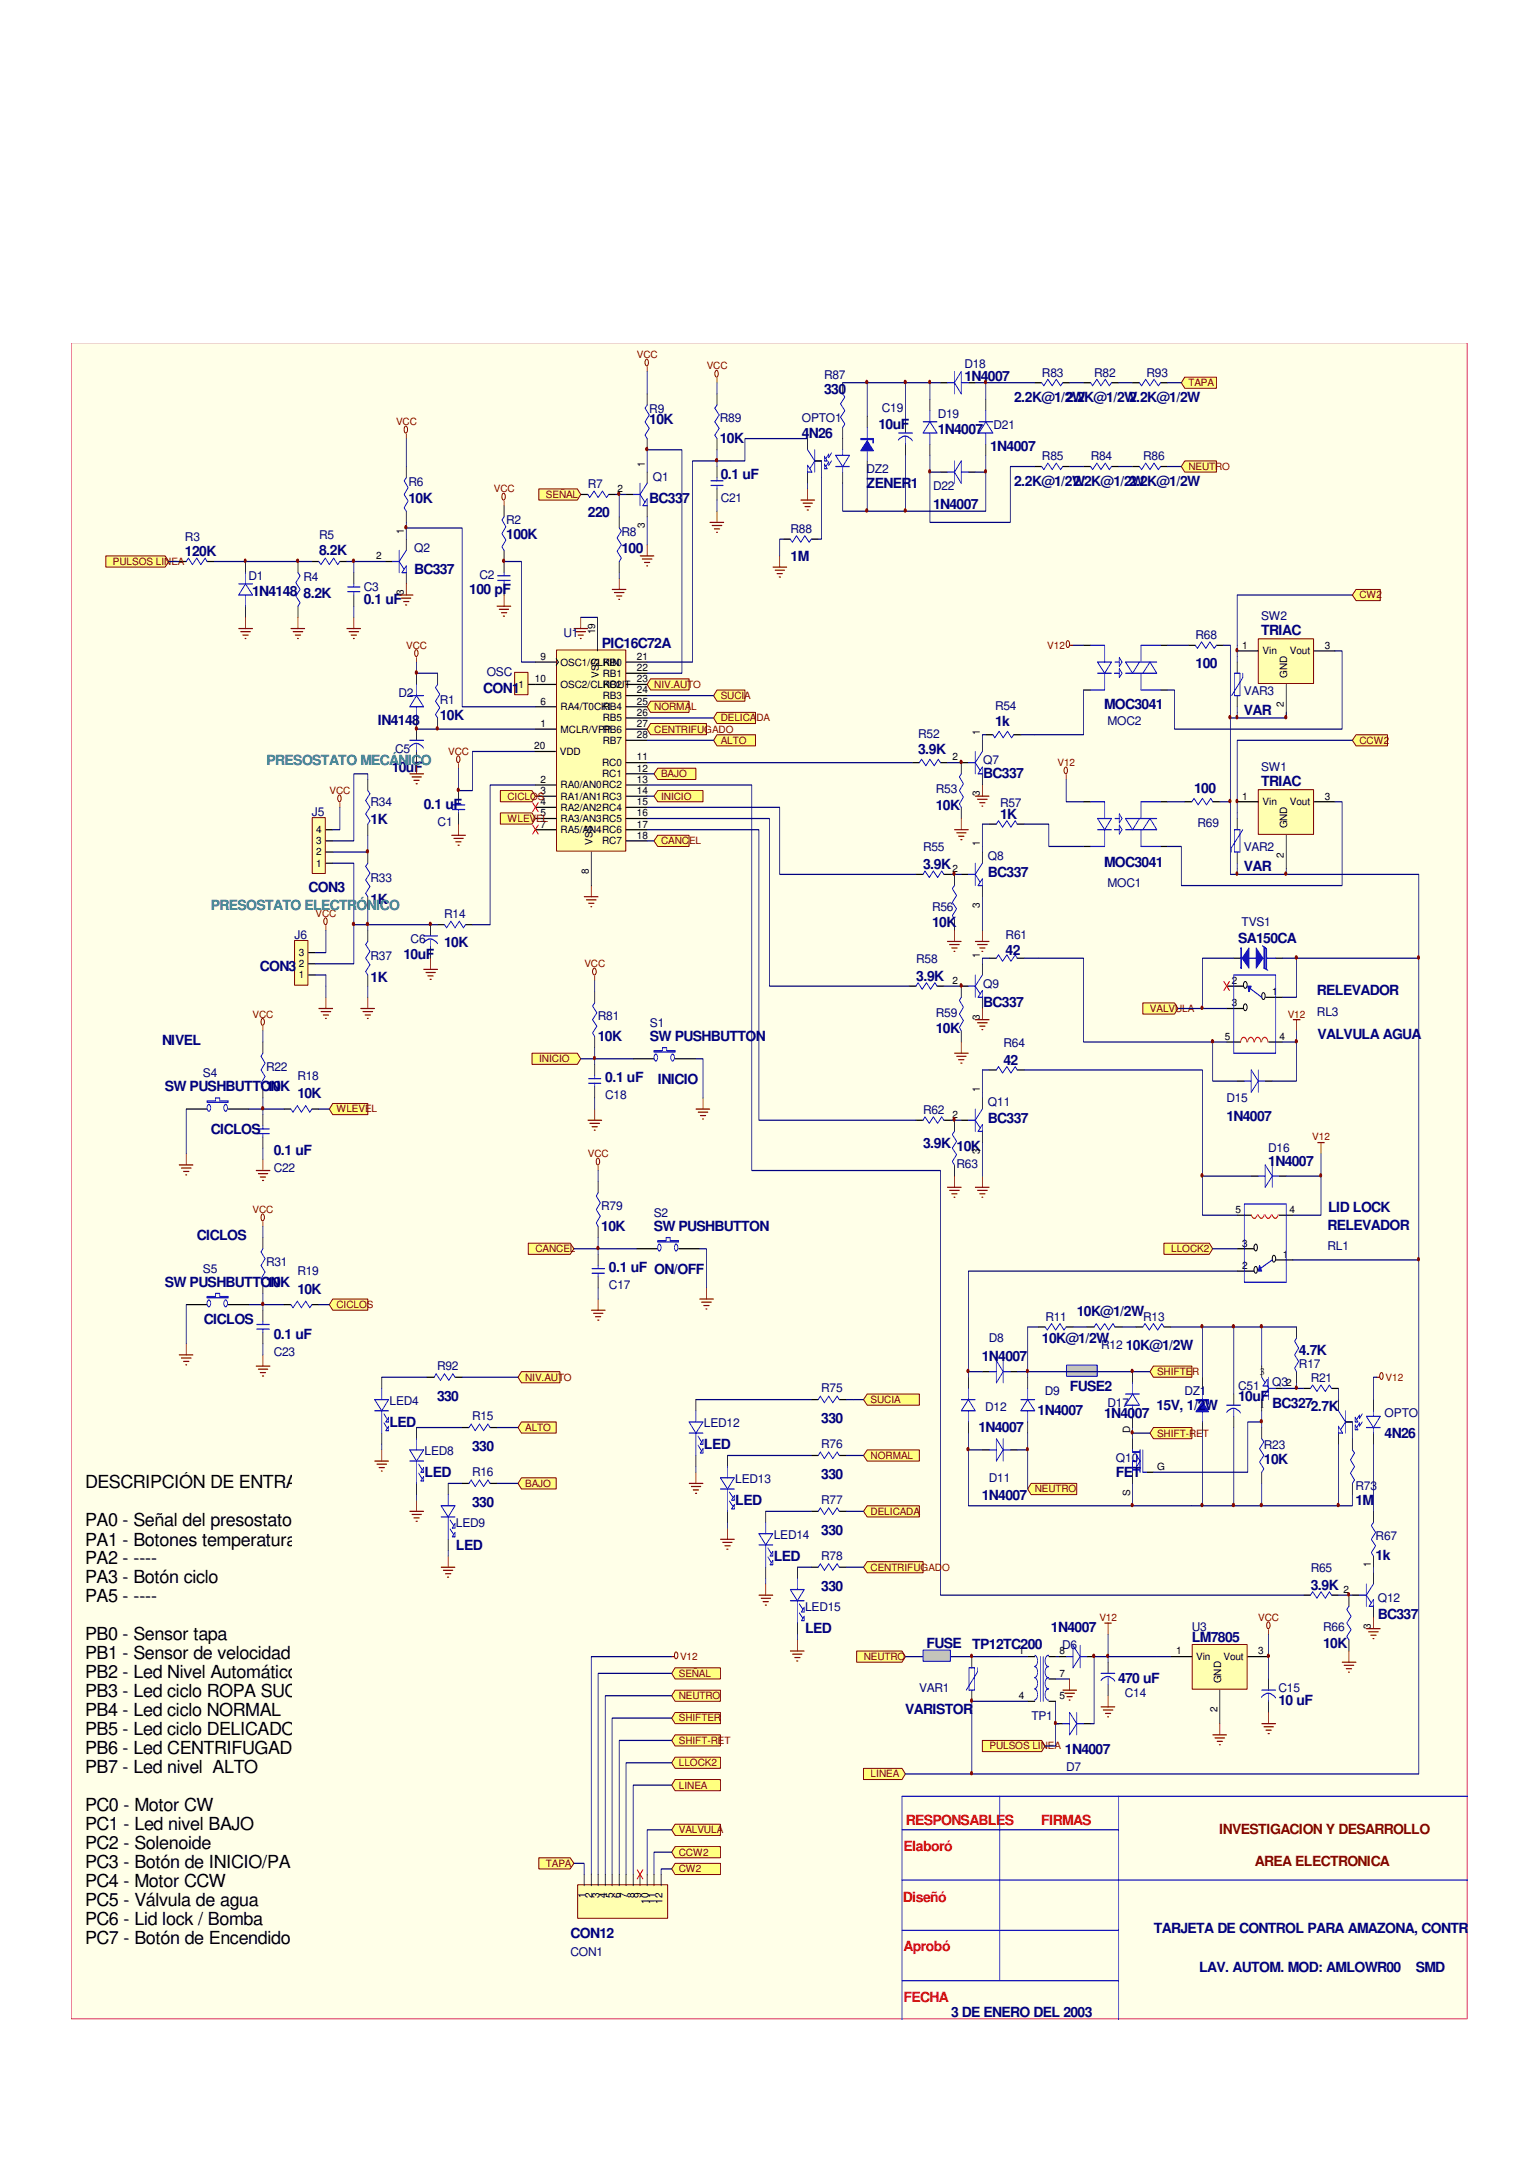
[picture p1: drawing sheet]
<svg xmlns="http://www.w3.org/2000/svg" width="210mm" height="297mm" viewBox="0 0 210 297" stroke-linecap="round" stroke-linejoin="round" font-family="sans-serif">
<defs><g id="words">
<g font-size="2.5">
<text x="11.6" y="203">DESCRIPCIÓN DE ENTRA</text>
<text x="11.6" y="208.2">PA0 - Señal del presostato</text>
<text x="11.6" y="210.8">PA1 - Botones temperatura</text>
<text x="11.6" y="213.4">PA2 - ----</text>
<text x="11.6" y="215.9">PA3 - Botón ciclo</text>
<text x="11.6" y="218.5">PA5 - ----</text>
<text x="11.6" y="223.7">PB0 - Sensor tapa</text>
<text x="11.6" y="226.3">PB1 - Sensor de velocidad</text>
<text x="11.6" y="228.9">PB2 - Led Nivel Automático</text>
<text x="11.6" y="231.5">PB3 - Led ciclo ROPA SUC</text>
<text x="11.6" y="234.1">PB4 - Led ciclo NORMAL</text>
<text x="11.6" y="236.7">PB5 - Led ciclo DELICADO</text>
<text x="11.6" y="239.3">PB6 - Led CENTRIFUGAD</text>
<text x="11.6" y="241.9">PB7 - Led nivel ALTO</text>
<text x="11.6" y="247">PC0 - Motor CW</text>
<text x="11.6" y="249.6">PC1 - Led nivel BAJO</text>
<text x="11.6" y="252.2">PC2 - Solenoide</text>
<text x="11.6" y="254.8">PC3 - Botón de INICIO/PA</text>
<text x="11.6" y="257.4">PC4 - Motor CCW</text>
<text x="11.6" y="260">PC5 - Válvula de agua</text>
<text x="11.6" y="262.6">PC6 - Lid lock / Bomba</text>
<text x="11.6" y="265.2">PC7 - Botón de Encendido</text>
</g>
<g font-size="1.9" fill="#00007f">
<text x="112.4" y="53.8">330</text>
<text x="131.5" y="51.9">1N4007</text>
<text x="88.6" y="57.9">10K</text>
<text x="109.3" y="59.7">4N26</text>
<text x="119.8" y="58.5">10uF</text>
<text x="127.9" y="59.2">1N4007</text>
<text x="138.3" y="54.8">2.2K@1/2W</text>
<text x="145.4" y="54.8">2.2K@1/2W</text>
<text x="154" y="54.8">2.2K@1/2W</text>
<text x="98.2" y="60.5">10K</text>
<text x="98.3" y="65.3">0.1 uF</text>
<text x="135" y="61.5">1N4007</text>
<text x="55.7" y="68.5">10K</text>
<text x="80.2" y="70.5">220</text>
<text x="88.6" y="68.5">BC337</text>
<text x="118.2" y="66.5">ZENER1</text>
<text x="127.3" y="69.5">1N4007</text>
<text x="138.3" y="66.3">2.2K@1/2W</text>
<text x="146.4" y="66.3">2.2K@1/2W</text>
<text x="154" y="66.3">2.2K@1/2W</text>
<text x="25.2" y="75.9">120K</text>
<text x="43.5" y="75.7">8.2K</text>
<text x="69" y="73.6">100K</text>
<text x="84.8" y="75.4">100</text>
<text x="107.8" y="76.5">1M</text>
<text x="34.4" y="81.3">1N4148</text>
<text x="41.4" y="81.5">8.2K</text>
<text x="49.6" y="82.4">0.1 uF</text>
<text x="56.5" y="78.3">BC337</text>
<text x="64" y="81">100 pF</text>
<text x="82.1" y="88.3">PIC16C72A</text>
<text x="172" y="86.7">TRIAC</text>
<text x="65.9" y="94.4">CON1</text>
<text x="163.1" y="91.1">100</text>
<text x="51.5" y="98.8">IN4148</text>
<text x="60" y="98.3">10K</text>
<text x="135.7" y="99">1k</text>
<text x="150.6" y="96.7">MOC3041</text>
<text x="169.6" y="97.5">VAR</text>
<text x="53.4" y="105.3">10uF</text>
<text x="125.2" y="102.8">3.9K</text>
<text x="134.1" y="106">BC337</text>
<text x="172" y="107.2">TRIAC</text>
<text x="50.5" y="112.4">1K</text>
<text x="57.8" y="110.3">0.1 uF</text>
<text x="127.6" y="110.4">10K</text>
<text x="136.4" y="111.7">1K</text>
<text x="162.9" y="108.2">100</text>
<text x="125.9" y="118.5">3.9K</text>
<text x="134.7" y="119.6">BC337</text>
<text x="150.6" y="118.2">MOC3041</text>
<text x="169.6" y="118.8">VAR</text>
<text x="42.1" y="121.7">CON3</text>
<text x="50.5" y="123.2">1K</text>
<text x="55" y="130.9">10uF</text>
<text x="60.6" y="129.2">10K</text>
<text x="127.1" y="126.4">10K</text>
<text x="137.2" y="130.3">42</text>
<text x="168.9" y="128.6">SA150CA</text>
<text x="35.4" y="132.4">CON3</text>
<text x="50.5" y="133.9">1K</text>
<text x="125" y="133.8">3.9K</text>
<text x="134.1" y="137.3">BC337</text>
<text x="179.6" y="135.8">RELEVADOR</text>
<text x="22.1" y="142.5">NIVEL</text>
<text x="81.5" y="142">10K</text>
<text x="88.6" y="142">SW PUSHBUTTON</text>
<text x="127.6" y="140.9">10K</text>
<text x="179.7" y="141.7">VALVULA AGUA</text>
<text x="22.5" y="148.8">SW PUSHBUTTON</text>
<text x="36.3" y="148.8">10K</text>
<text x="40.6" y="149.8">10K</text>
<text x="82.5" y="147.6">0.1 uF</text>
<text x="89.7" y="147.8">INICIO</text>
<text x="136.9" y="145.2">42</text>
<text x="28.7" y="154.6">CICLOS</text>
<text x="134.7" y="153.1">BC337</text>
<text x="167.3" y="153">1N4007</text>
<text x="37.3" y="157.5">0.1 uF</text>
<text x="125.9" y="156.6">3.9K 10K</text>
<text x="173" y="159">1N4007</text>
<text x="82" y="167.9">10K</text>
<text x="89.2" y="167.9">SW PUSHBUTTON</text>
<text x="181.1" y="167.8">RELEVADOR</text>
<text x="181.1" y="165.3">LID LOCK</text>
<text x="26.8" y="169.1">CICLOS</text>
<text x="83.1" y="173.5">0.1 uF ON/OFF</text>
<text x="22.5" y="175.5">SW PUSHBUTTON</text>
<text x="36.3" y="175.5">10K</text>
<text x="40.6" y="176.4">10K</text>
<text x="146.9" y="179.5">10K@1/2W</text>
<text x="27.8" y="180.6">CICLOS</text>
<text x="37.3" y="182.7">0.1 uF</text>
<text x="133.9" y="185.6">1N4007</text>
<text x="142.1" y="183.1">10K@1/2W</text>
<text x="153.5" y="184.1">10K@1/2W</text>
<text x="177.2" y="184.8">4.7K</text>
<text x="59.6" y="191.1">330</text>
<text x="145.9" y="189.7">FUSE2</text>
<text x="168.9" y="191.1">10uF</text>
<text x="173.5" y="192">BC3272.7K</text>
<text x="53.1" y="194.6">LED</text>
<text x="64.4" y="197.9">330</text>
<text x="96" y="197.6">LED</text>
<text x="112" y="194.1">330</text>
<text x="133.4" y="195.3">1N4007</text>
<text x="141.5" y="193">1N4007</text>
<text x="150.6" y="193.3">1N4007</text>
<text x="157.7" y="192.3">15V, 1/2W</text>
<text x="188.8" y="196.1">4N26</text>
<text x="57.9" y="201.4">LED</text>
<text x="112" y="201.7">330</text>
<text x="152.2" y="201.4">FET</text>
<text x="172.4" y="199.6">10K</text>
<text x="64.4" y="205.5">330</text>
<text x="100.3" y="205.2">LED</text>
<text x="112" y="209.3">330</text>
<text x="133.9" y="204.6">1N4007</text>
<text x="184.9" y="205.2">1M</text>
<text x="62.2" y="211.3">LED</text>
<text x="105.5" y="212.9">LED</text>
<text x="187.6" y="212.7">1k</text>
<text x="112" y="217">330</text>
<text x="178.8" y="216.8">3.9K</text>
<text x="187.9" y="220.8">BC337</text>
<text x="109.8" y="222.8">LED</text>
<text x="126.4" y="224.7">FUSE</text>
<text x="132.6" y="224.9">TP12TC200</text>
<text x="143.3" y="222.6">1N4007</text>
<text x="162.6" y="224">LM7805</text>
<text x="180.5" y="224.7">10K</text>
<text x="123.4" y="233.7">VARISTOR</text>
<text x="152.5" y="229.5">470 uF</text>
<text x="174.4" y="232.5">10 uF</text>
<text x="145.2" y="239.2">1N4007</text>
<text x="157.4" y="263.6">TARJETA DE CONTROL PARA AMAZONA, CONTR</text>
<text x="77.8" y="264.4">CON12</text>
<text x="163.5" y="268.9">LAV. AUTOM. MOD: AMLOWR00</text>
<text x="193.1" y="268.9">SMD</text>
<text x="129.7" y="275">3 DE ENERO DEL 2003</text>
</g>
<g font-size="1.9" fill="#007f7f">
<text x="36.4" y="104.4">PRESOSTATO MECÁNICO</text>
<text x="28.7" y="124.2">PRESOSTATO ELECTRÓNICO</text>
</g>
<g font-size="1.9" fill="#f00">
<text x="123.5" y="248.8">RESPONSABLES</text>
<text x="142" y="249">FIRMAS</text>
<text x="123.2" y="252.5">Elaboró</text>
<text x="123.1" y="259.3">Diseñó</text>
<text x="123.2" y="266.1">Aprobó</text>
<text x="123.2" y="273">FECHA</text>
</g>
<g font-size="1.9" fill="#7f0000">
<text x="166.3" y="250.1">INVESTIGACION Y DESARROLLO</text>
<text x="171.2" y="254.5">AREA ELECTRONICA</text>
</g>
<g font-size="1.6" fill="#00007f">
<text x="112.4" y="51.6">R87</text>
<text x="131.5" y="50.1">D18</text>
<text x="142.1" y="51.4">R83</text>
<text x="149.2" y="51.4">R82</text>
<text x="156.4" y="51.4">R93</text>
<text x="88.6" y="56.4">R9</text>
<text x="98.2" y="57.6">R89</text>
<text x="109.3" y="57.6">OPTO1</text>
<text x="120.3" y="56.2">C19</text>
<text x="127.9" y="57">D19</text>
<text x="135.5" y="58.5">D21</text>
<text x="89" y="65.5">Q1</text>
<text x="118.2" y="64.5">DZ2</text>
<text x="142.1" y="62.8">R85</text>
<text x="148.8" y="62.8">R84</text>
<text x="155.9" y="62.8">R86</text>
<text x="55.7" y="66.3">R6</text>
<text x="69" y="71.5">R2</text>
<text x="80.2" y="66.6">R7</text>
<text x="98.3" y="68.4">C21</text>
<text x="127.3" y="66.9">D22</text>
<text x="25.2" y="73.7">R3</text>
<text x="43.5" y="73.4">R5</text>
<text x="56.5" y="75.3">Q2</text>
<text x="84.8" y="73.2">R8</text>
<text x="107.8" y="72.7">R88</text>
<text x="33.9" y="79.1">D1</text>
<text x="41.4" y="79.2">R4</text>
<text x="49.6" y="80.6">C3</text>
<text x="65.4" y="79">C2</text>
<text x="76.8" y="86.9">U1</text>
<text x="163.1" y="87.2">R68</text>
<text x="172" y="84.6">SW2</text>
<text x="54.4" y="95.1">D2</text>
<text x="66.4" y="92.2">OSC</text>
<text x="169.6" y="94.8">VAR3</text>
<text x="60" y="96">R1</text>
<text x="125.2" y="100.6">R52</text>
<text x="135.7" y="96.8">R54</text>
<text x="151" y="98.9">MOC2</text>
<text x="53.9" y="102.7">C5</text>
<text x="134.1" y="104.2">Q7</text>
<text x="172" y="105.2">SW1</text>
<text x="42.5" y="111.3">J5</text>
<text x="50.5" y="109.9">R34</text>
<text x="59.7" y="112.6">C1</text>
<text x="127.6" y="108.2">R53</text>
<text x="136.4" y="110">R57</text>
<text x="163.3" y="112.8">R69</text>
<text x="125.9" y="116.1">R55</text>
<text x="134.7" y="117.3">Q8</text>
<text x="169.6" y="116.1">VAR2</text>
<text x="50.5" y="120.2">R33</text>
<text x="60.6" y="125.1">R14</text>
<text x="127.1" y="124.2">R56</text>
<text x="151" y="121">MOC1</text>
<text x="40.2" y="128">J6</text>
<text x="50.5" y="130.9">R37</text>
<text x="56" y="128.6">C6</text>
<text x="125" y="131.4">R58</text>
<text x="137.2" y="128">R61</text>
<text x="169.3" y="126.3">TVS1</text>
<text x="134.1" y="134.7">Q9</text>
<text x="81.5" y="139.1">R81</text>
<text x="88.6" y="140">S1</text>
<text x="127.6" y="138.7">R59</text>
<text x="136.9" y="142.8">R64</text>
<text x="179.6" y="138.5">RL3</text>
<text x="27.7" y="146.9">S4</text>
<text x="36.3" y="146">R22</text>
<text x="40.6" y="147.2">R18</text>
<text x="82.5" y="149.9">C18</text>
<text x="125.9" y="151.9">R62</text>
<text x="134.7" y="150.9">Q11</text>
<text x="167.3" y="150.3">D15</text>
<text x="37.3" y="159.9">C22</text>
<text x="130.5" y="159.3">R63</text>
<text x="173" y="157.1">D16</text>
<text x="82" y="165.1">R79</text>
<text x="89.2" y="165.9">S2</text>
<text x="27.7" y="173.6">S5</text>
<text x="36.3" y="172.7">R31</text>
<text x="40.6" y="173.9">R19</text>
<text x="181.1" y="170.5">RL1</text>
<text x="83.1" y="175.9">C17</text>
<text x="37.3" y="185">C23</text>
<text x="134.9" y="183">D8</text>
<text x="142.6" y="180.1">R11</text>
<text x="150.2" y="183.9">R12</text>
<text x="155.9" y="180.1">R13</text>
<text x="53.1" y="191.6">LED4</text>
<text x="59.6" y="186.9">R92</text>
<text x="112" y="189.9">R75</text>
<text x="142.5" y="190.2">D9</text>
<text x="151" y="191.9">D17</text>
<text x="161.5" y="190.2">DZ1</text>
<text x="168.9" y="189.6">C51</text>
<text x="173.5" y="189">Q3</text>
<text x="177.2" y="186.5">R17</text>
<text x="178.8" y="188.5">R21</text>
<text x="64.4" y="193.7">R15</text>
<text x="96" y="194.6">LED12</text>
<text x="112" y="197.5">R76</text>
<text x="134.4" y="192.5">D12</text>
<text x="172.4" y="197.7">R23</text>
<text x="188.8" y="193.3">OPTO</text>
<text x="57.9" y="198.4">LED8</text>
<text x="64.4" y="201.3">R16</text>
<text x="100.3" y="202.2">LED13</text>
<text x="134.9" y="202.1">D11</text>
<text x="152.2" y="199.3">Q10</text>
<text x="184.9" y="203.2">R73</text>
<text x="62.2" y="208.3">LED9</text>
<text x="105.5" y="209.8">LED14</text>
<text x="112" y="205.1">R77</text>
<text x="112" y="212.8">R78</text>
<text x="178.8" y="214.4">R65</text>
<text x="187.6" y="210">R67</text>
<text x="109.8" y="219.8">LED15</text>
<text x="187.9" y="218.5">Q12</text>
<text x="144.9" y="225">D6</text>
<text x="162.6" y="222.5">U3</text>
<text x="180.5" y="222.5">R66</text>
<text x="125.3" y="230.7">VAR1</text>
<text x="153.4" y="231.5">C14</text>
<text x="174.4" y="230.7">C15</text>
<text x="140.7" y="234.5">TP1</text>
<text x="145.4" y="241.6">D7</text>
<text x="77.8" y="266.7">CON1</text>
</g>
<g font-size="1.4" fill="#7f0000">
<text x="86.9" y="48.9">VCC</text>
<text x="96.4" y="50.4">VCC</text>
<text x="162.1" y="52.7">TAPA</text>
<text x="54" y="58">VCC</text>
<text x="162.1" y="64.1">NEUTRO</text>
<text x="67.4" y="67.1">VCC</text>
<text x="74.5" y="67.9">SEÑAL</text>
<text x="15.4" y="77">PULSOS LINEA</text>
<text x="185.4" y="81.6">CW2</text>
<text x="55.4" y="88.5">VCC</text>
<text x="142.8" y="88.5">V12</text>
<text x="89.2" y="93.8">NIV.AUTO</text>
<text x="98.3" y="95.3">SUCIA</text>
<text x="89.2" y="99.9">CENTRIFUGADO</text>
<text x="89.2" y="96.9">NORMAL</text>
<text x="98.3" y="98.4">DELICADA</text>
<text x="98.3" y="101.4">ALTO</text>
<text x="185.4" y="101.4">CCW2</text>
<text x="61.1" y="103">VCC</text>
<text x="90.2" y="106">BAJO</text>
<text x="144.2" y="104.5">V12</text>
<text x="45" y="108.3">VCC</text>
<text x="69.2" y="112.1">WLEVEL</text>
<text x="69.2" y="109.1">CICLOS</text>
<text x="90.2" y="109.1">INICIO</text>
<text x="90.2" y="115.1">CANCEL</text>
<text x="43.1" y="125.1">VCC</text>
<text x="79.7" y="131.9">VCC</text>
<text x="34.5" y="138.8">VCC</text>
<text x="156.8" y="138">VALVULA</text>
<text x="175.6" y="138.8">V12</text>
<text x="73.5" y="144.9">INICIO</text>
<text x="45.9" y="151.7">WLEVEL</text>
<text x="179" y="155.5">V12</text>
<text x="80.2" y="157.8">VCC</text>
<text x="34.5" y="165.4">VCC</text>
<text x="73" y="170.8">CANCEL</text>
<text x="159.7" y="170.8">LLOCK2</text>
<text x="45.9" y="178.4">CICLOS</text>
<text x="71.6" y="188.3">NIV.AUTO</text>
<text x="118.7" y="191.3">SUCIA</text>
<text x="157.8" y="187.5">SHIFTER</text>
<text x="189" y="188.3">V12</text>
<text x="71.6" y="195.2">ALTO</text>
<text x="157.8" y="195.9">SHIFT-RET</text>
<text x="71.6" y="202.8">BAJO</text>
<text x="118.7" y="199">NORMAL</text>
<text x="141.1" y="203.5">NEUTRO</text>
<text x="118.7" y="206.6">DELICADA</text>
<text x="118.7" y="214.2">CENTRIFUGADO</text>
<text x="149.9" y="221.1">V12</text>
<text x="171.6" y="221.1">VCC</text>
<text x="92.8" y="226.4">V12</text>
<text x="117.8" y="226.4">NEUTRO</text>
<text x="92.6" y="231.7">NEUTRO</text>
<text x="92.6" y="228.7">SEÑAL</text>
<text x="92.6" y="234.8">SHIFTER</text>
<text x="92.6" y="237.8">SHIFT-RET</text>
<text x="135" y="238.6">PULSOS LINEA</text>
<text x="92.6" y="243.9">LINEA</text>
<text x="92.6" y="240.9">LLOCK2</text>
<text x="118.7" y="242.4">LINEA</text>
<text x="92.6" y="250">VALVULA</text>
<text x="74.5" y="254.6">TAPA</text>
<text x="92.6" y="255.4">CW2</text>
<text x="92.6" y="253.1">CCW2</text>
</g>
<g font-size="1.4">
<text x="87.9" y="63.6" transform="rotate(-90 87.9 63.6)">1</text>
<text x="84.2" y="67.1">2</text>
<text x="51.3" y="76.3">2</text>
<text x="55.1" y="72.8" transform="rotate(-90 55.1 72.8)">1</text>
<text x="87.9" y="72" transform="rotate(-90 87.9 72)">3</text>
<text x="55.1" y="81.2" transform="rotate(-90 55.1 81.2)">3</text>
<text x="81.2" y="86.5" transform="rotate(-90 81.2 86.5)">19</text>
<text x="169.4" y="88.5">1</text>
<text x="172.2" y="89.2">Vin</text>
<text x="175.9" y="89.2">Vout</text>
<text x="180.7" y="88.5">3</text>
<text x="70.7" y="93.8">1</text>
<text x="72.9" y="93">10</text>
<text x="73.7" y="90">9</text>
<text x="76.5" y="90.8">OSC1/CLKIN</text>
<text x="76.5" y="93.8">OSC2/CLKOUT</text>
<text x="81.7" y="92.5" transform="rotate(-90 81.7 92.5)">VSS</text>
<text x="82.2" y="90.8">RB0</text>
<text x="82.2" y="92.3">RB1</text>
<text x="82.2" y="93.8">RB2</text>
<text x="82.2" y="95.3">RB3</text>
<text x="86.9" y="90">21</text>
<text x="86.9" y="91.5">22</text>
<text x="86.9" y="93">23</text>
<text x="86.9" y="94.6">24</text>
<text x="175.6" y="92.4" transform="rotate(-90 175.6 92.4)">GND</text>
<text x="73.7" y="96.1">6</text>
<text x="73.7" y="99.1">1</text>
<text x="76.5" y="96.9">RA4/T0CKI</text>
<text x="76.5" y="99.9">MCLR/VPP</text>
<text x="82.2" y="96.9">RB4</text>
<text x="82.2" y="98.4">RB5</text>
<text x="82.2" y="99.9">RB6</text>
<text x="82.2" y="101.4">RB7</text>
<text x="86.9" y="96.1">25</text>
<text x="86.9" y="97.6">26</text>
<text x="86.9" y="99.1">27</text>
<text x="86.9" y="100.7">28</text>
<text x="133.6" y="100.2" transform="rotate(-90 133.6 100.2)">1</text>
<text x="175.1" y="96.4" transform="rotate(-90 175.1 96.4)">2</text>
<text x="72.9" y="102.2">20</text>
<text x="73.7" y="106.8">2</text>
<text x="76.4" y="103">VDD</text>
<text x="76.5" y="107.5">RA0/AN0RC2</text>
<text x="82.1" y="104.5">RC0</text>
<text x="82.1" y="106">RC1</text>
<text x="86.9" y="103.7">11</text>
<text x="86.9" y="105.2">12</text>
<text x="86.9" y="106.8">13</text>
<text x="129.9" y="103.7">2</text>
<text x="43.1" y="113.6">4</text>
<text x="73.7" y="108.3">3</text>
<text x="73.7" y="109.8">4</text>
<text x="73.7" y="111.3">5</text>
<text x="73.7" y="112.9">7</text>
<text x="76.5" y="109.1">RA1/AN1RC3</text>
<text x="76.5" y="110.6">RA2/AN2RC4</text>
<text x="76.5" y="112.1">RA3/AN3RC5</text>
<text x="76.5" y="113.6">RA5/AN4RC6</text>
<text x="86.9" y="108.3">14</text>
<text x="86.9" y="109.8">15</text>
<text x="86.9" y="111.3">16</text>
<text x="86.9" y="112.9">17</text>
<text x="133.6" y="108.6" transform="rotate(-90 133.6 108.6)">3</text>
<text x="169.4" y="109.1">1</text>
<text x="172.2" y="109.8">Vin</text>
<text x="175.6" y="113" transform="rotate(-90 175.6 113)">GND</text>
<text x="175.9" y="109.8">Vout</text>
<text x="180.7" y="109.1">3</text>
<text x="43.1" y="118.2">1</text>
<text x="43.1" y="116.7">2</text>
<text x="43.1" y="115.1">3</text>
<text x="80.3" y="119.3" transform="rotate(-90 80.3 119.3)">8</text>
<text x="80.8" y="115.3" transform="rotate(-90 80.8 115.3)">VSS</text>
<text x="82.1" y="115.1">RC7</text>
<text x="86.9" y="114.4">18</text>
<text x="129.9" y="119">2</text>
<text x="133.6" y="115.4" transform="rotate(-90 133.6 115.4)">1</text>
<text x="175.1" y="117" transform="rotate(-90 175.1 117)">2</text>
<text x="133.6" y="123.8" transform="rotate(-90 133.6 123.8)">3</text>
<text x="40.8" y="131.9">2</text>
<text x="40.8" y="130.4">3</text>
<text x="133.6" y="130.7" transform="rotate(-90 133.6 130.7)">1</text>
<text x="40.8" y="133.4">1</text>
<text x="129.9" y="134.2">2</text>
<text x="168" y="134.2">2</text>
<text x="168" y="137.2">3</text>
<text x="173.5" y="135.7">1</text>
<text x="133.6" y="139.1" transform="rotate(-90 133.6 139.1)">3</text>
<text x="167" y="141.8">5</text>
<text x="174.5" y="141.8">4</text>
<text x="133.6" y="149" transform="rotate(-90 133.6 149)">1</text>
<text x="129.9" y="152.5">2</text>
<text x="133.6" y="157.4" transform="rotate(-90 133.6 157.4)">3</text>
<text x="168.5" y="165.4">5</text>
<text x="175.9" y="165.4">4</text>
<text x="169.4" y="173.1">2</text>
<text x="169.4" y="170">3</text>
<text x="175" y="171.5">1</text>
<text x="175.4" y="189.1">2</text>
<text x="154.1" y="195.5" transform="rotate(-90 154.1 195.5)">D</text>
<text x="157.8" y="200.5">G</text>
<text x="154.1" y="204" transform="rotate(-90 154.1 204)">S</text>
<text x="187" y="213.7" transform="rotate(-90 187 213.7)">1</text>
<text x="183.3" y="217.3">2</text>
<text x="138.9" y="225.6">1</text>
<text x="144.5" y="225.6">8</text>
<text x="160.4" y="225.6">1</text>
<text x="163.2" y="226.4">Vin</text>
<text x="166.9" y="226.4">Vout</text>
<text x="171.6" y="225.6">3</text>
<text x="187" y="222.1" transform="rotate(-90 187 222.1)">3</text>
<text x="138.9" y="231.7">4</text>
<text x="144.5" y="231.7">5</text>
<text x="144.5" y="228.7">7</text>
<text x="166" y="233.6" transform="rotate(-90 166 233.6)">2</text>
<text x="166.5" y="229.6" transform="rotate(-90 166.5 229.6)">GND</text>
<text x="79.8" y="258.9" transform="rotate(-90 79.8 258.9)">1</text>
<text x="80.8" y="258.9" transform="rotate(-90 80.8 258.9)">2</text>
<text x="81.7" y="258.9" transform="rotate(-90 81.7 258.9)">3</text>
<text x="82.7" y="258.9" transform="rotate(-90 82.7 258.9)">4</text>
<text x="83.7" y="258.9" transform="rotate(-90 83.7 258.9)">5</text>
<text x="84.6" y="258.9" transform="rotate(-90 84.6 258.9)">6</text>
<text x="85.6" y="258.9" transform="rotate(-90 85.6 258.9)">7</text>
<text x="86.5" y="258.9" transform="rotate(-90 86.5 258.9)">8</text>
<text x="87.5" y="258.9" transform="rotate(-90 87.5 258.9)">9</text>
<text x="88.4" y="259.6" transform="rotate(-90 88.4 259.6)">10</text>
<text x="89.4" y="259.6" transform="rotate(-90 89.4 259.6)">11</text>
<text x="90.3" y="259.6" transform="rotate(-90 90.3 259.6)">12</text>
</g>
<g font-size="1.4" fill="#183e00">
<text x="171.8" y="187.5">3</text>
<text x="171.8" y="192.1">1</text>
</g>
</g></defs>
<path d="M9.7 46.8h190.4v228.5h-190.4z" fill="#ffffe8"/>
<path d="M9.7 46.8v228.5h190.4v-228.5" fill="none" stroke="#da2467" stroke-width=".14"/>
<g fill="none" stroke="#00f" stroke-width=".14">
<path d="M67.9 78.5h1.7M67.9 79.2h1.7M68.7 70.5l-.2 .4 .5 .9-.5 1 .5 .9-.5 .9 .2 .5M68.7 78.1v.4M68.7 79.2v.4M61.7 110.4h1.7M61.7 109.8h1.7M62.5 109.3v.5M62.5 110.4v.5M123 256.4h77.2M123 249.6h29.6M136.4 245v25.1"/>
<path d="M152.6 245v30.5M200.2 245h-77.2v30.5M123 270.1h29.6M123 263.3h29.6"/>
</g>
<g fill="none" stroke="#7f0000" stroke-width=".14">
<path d="M68.6 67.3h.1a.55 .55 0 0 1 0 .9 .62 .62 0 0 1-.1-.9zM68.7 68.3v.7M67.8 82.7h1.9M68.1 83.1h1.3M68.4 83.6h.7M68.6 84h.2M68.7 81.2v1.5M62.4 103.1h.1a.55 .55 0 0 1 0 .9 .62 .62 0 0 1-.1-.9zM62.5 104.1v.7M79.7 122.3h1.9M80 122.7h1.3M80.3 123.2h.7"/>
<path d="M80.6 123.7h.1M80.6 120.8v1.5"/>
</g>
<path d="M68.7 69v1.5M68.7 75.1v3M68.7 79.6v1.6M62.5 107.8v1.5M62.5 110.9v1.5" fill="none" stroke="#000" stroke-width=".14"/>
<path d="M162.6 224.3h7.5v6.1h-7.5z" fill="#ffffb0"/>
<g fill="none" stroke="#7f0000" stroke-width=".14">
<path d="M55.2 58.2l.1-.1a.55 .55 0 0 1 0 1 .62 .62 0 0 1-.1-.9zM55.4 59.2v.6M32.6 85.7h1.9M32.8 86.1h1.4M33.1 86.6h.8M33.4 87.1h.2M33.5 84.2v1.5M39.7 85.7h1.9M40 86.1h1.3M40.3 86.6h.7M40.6 87.1h.1M40.6 84.2v1.5"/>
<path d="M47.3 85.7h1.9M47.6 86.1h1.3M47.9 86.6h.7M48.2 87.1h.1M48.3 84.2v1.5M61.6 113.9h1.9M61.9 114.3h1.3M62.1 114.8h.8M62.4 115.3h.3M62.5 112.4v1.5M133 108.6h1.9M133.3 109h1.4"/>
<path d="M133.6 109.5h.8M133.9 109.9h.2M134 107.1v1.5M133 139.1h1.9M133.3 139.5h1.4M133.6 140h.8M134 137.5v1.6M133.9 140.4h.2M162.6 224.3h7.5v6.1h-7.5zM165.4 236.6h1.9M165.7 237h1.3M166 237.5h.8"/>
<path d="M166.3 238h.2M166.4 235.1v1.5M172.1 235.1h1.9M172.4 235.5h1.3M172.6 236h.8M172.9 221.3l.1-.1a.55 .55 0 0 1 0 .9 .62 .62 0 0 1-.1-.8zM172.9 236.4h.2M173 222.2v.7M173 233.6v1.5M186.4 222.1h1.9M186.6 222.5h1.4M186.9 223h.8"/>
<path d="M187.2 223.5h.2M187.3 220.6v1.5"/>
</g>
<g fill="none" stroke="#000" stroke-width=".14">
<path d="M24.4 76.6h1M28.2 76.6h1M33.5 76.6v1.5M40.6 76.6v1.5M42.5 76.6h1M46.4 76.6h.9M48.3 78.1v1.5M55.4 63.6v1.5M55.4 69.7v1.5M33.5 82.7v1.5M40.6 82.7v1.5M48.3 81.2v1.5"/>
<path d="M124.5 104h.9M128.3 104h.9M131.1 104h1M134 101v1.5M134 105.5v1.6M124 134.5h.9M127.8 134.5h.9M131.1 134.5h1M134 131.4v1.6M134 136v1.5M177.8 217.6h.9M181.6 217.6h.9"/>
<path d="M184.4 217.6h1M187.3 214.5v1.5M187.3 219.1v1.5M159.7 225.9h2.9M166.4 230.5v4.6M170.2 225.9h2.8M173 229v1.5M173 232v1.6"/>
</g>
<g fill="none" stroke="#00f" stroke-width=".14">
<path d="M25.4 76.6l.3-.5 .5 .9 .6-.9 .6 .9 .6-.9 .2 .5M32.6 79.6h1.9M33.5 79.6l1 1.6h-1.9zM33.5 78.1v1.5M40.6 78.1l.3 .4-.6 1 .6 .9-.6 .9 .6 .9-.3 .5M43.5 76.6l.3 .4 .6-.9 .5 .9 .6-.9 .6 .9 .3-.4M48.3 79.6v.5M55.4 65.1l-.3 .5 .6 .9-.6 .9 .6 .9-.6 1 .3 .4M33.5 81.2v1.5M47.4 80.7h1.7M47.4 80.1h1.7M48.3 80.7v.5"/>
<path d="M125.4 104l.3-.5 .6 .9 .5-.9 .6 .9 .6-.9 .3 .5M132.1 104h.9M133 102.5v3M133 104l.7 1.1M134 104.6v.9h-.6zM134 102.5l-1 1.5M124.9 134.5l.3-.5 .6 .9 .6-.9 .5 .9 .6-.9 .3 .5M132.1 134.5h.9M133 134.5l.7 1.1M133 133v3M134 133l-1 1.5M134 135.1v.9h-.6z"/>
<path d="M178.7 217.6l.3-.5 .6 .9 .6-.9 .6 .9 .5-.9 .3 .5M185.4 217.6h1M186.4 217.6l.6 1M186.4 216v3.1M187.3 216l-.9 1.6M187.3 218.1v1h-.6zM172 231.5a1.1 1.1 0 0 1 2 .1M172.1 230.5h1.9M173 231.1v.9"/>
</g>
<path d="M62.5 104.8v3M173 222.9v6.1" fill="none" stroke="#00007f" stroke-width=".14"/>
<path d="M70.2 91.7h1.8v3h-1.8z" fill="#ffffb0"/>
<g fill="none" stroke="#7f0000" stroke-width=".14">
<path d="M88.1 49h.1a.62 .62 0 0 1 0 .9 .56 .56 0 0 1-.1-.9zM88.3 50v.7M55.4 79.6v1.6M84.5 78.9v1.5M87.3 75.8h1.9M87.6 76.2h1.3M87.9 76.7h.7M88.2 77.2h.1M88.3 74.3v1.5M54.4 81.2h1.9M54.7 81.6h1.3M55 82h.8"/>
<path d="M55.3 82.5h.2M56.7 88.7l.1-.1a.55 .55 0 0 1 0 .9 .62 .62 0 0 1-.1-.8zM56.8 89.7v.6M70.2 91.7h1.8v3h-1.8zM83.5 80.4h1.9M83.8 80.8h1.3M84.1 81.3h.7M84.4 81.7h.1M55.9 105.5h1.9M56.2 106h1.3M56.4 106.4h.8M56.7 106.9h.2"/>
<path d="M56.8 104v1.5M130.2 113.2h1.9M130.5 113.6h1.3M130.7 114h.8M131 114.5h.2M131.1 111.6v1.6M129.2 128.4h1.9M129.5 128.8h1.4M129.8 129.3h.8M130.1 129.8h.2M130.2 126.9v1.5M133 128.4h1.9"/>
<path d="M133.3 128.8h1.4M133.6 129.3h.8M133.9 129.8h.2M134 126.9v1.5M130.2 143.6h1.9M130.5 144.1h1.3M130.7 144.5h.8M131 145h.2M131.1 142.1v1.5M129.2 161.9h1.9M129.5 162.3h1.4M129.8 162.8h.8"/>
<path d="M130.1 163.3h.2M130.2 160.4v1.5M133 161.9h1.9M133.3 162.3h1.4M133.6 162.8h.8M133.9 163.3h.2M134 160.4v1.5M183 226.7h2M183.3 227.1h1.4M183.6 227.6h.8M183.9 228h.2M184 225.2v1.5"/>
</g>
<g fill="none" stroke="#000" stroke-width=".14">
<path d="M88.3 53.7v1.5M88.3 59.8v1.5M52.5 76.6h1M55.4 73.5v1.6M55.4 78.1v1.5M79.2 67.4h1M83 67.4h1M84.5 70.5v1.5M84.5 76.6v1.5M85.4 67.4h1M88.3 64.4v1.5M88.3 69v1.5"/>
<path d="M56.8 91.8v1.5M56.8 97.9v3.1M59.7 91.8v1.5M59.7 97.9v1.5M72.1 93.3h.9M56.8 102.5v1.5M124.9 119.3h1M128.7 119.3h1M130.2 119.3v1.5M131.1 104v1.5M131.1 110.1v1.5M131.1 119.3h1"/>
<path d="M134 116.2v1.5M134.5 100.2h.9M134.9 112.4h1M138.3 100.2h.9M138.7 112.4h1M130.2 125.3v1.6M131.1 134.5v1.5M134 120.8v1.5M134.9 130.7h1M138.7 130.7h1M124.9 152.8h1M128.7 152.8h1"/>
<path d="M130.2 152.8v1.5M130.2 158.9v1.5M131.1 140.6v1.5M131.1 152.8h1M134 149.7v1.6M134 154.3v1.5M134.9 145.9h1M138.7 145.9h1M184 217.6v1.5M187.3 206.1v1.5M187.3 212.2v1.5M184 223.6v1.6"/>
</g>
<g fill="none" stroke="#00007f" stroke-width=".14">
<path d="M33.5 76.6h9M47.3 76.6h5.2M48.3 76.6v1.5M55.4 71.2v2.3M84 67.4h1.4M84.5 67.4v3.1M84.5 78.1v.8M88.3 61.3v3.1M88.3 70.5v3.8M48.3 82.7v1.5M56.8 99.4h2.9M56.8 90.3v1.5h2.9"/>
<path d="M129.2 104h1.9M129.7 119.3h1.4M134.9 112.4h-.9v3.8M128.7 134.5h2.4M134 122.3v4.6M134.9 130.7h-.9v.7M129.7 152.8h1.4M134 155.8v4.6M134.9 145.9h-.9v3.8M182.5 217.6h1.9M157.8 225.9h1.9"/>
</g>
<g fill="none" stroke="#00f" stroke-width=".14">
<path d="M88.3 55.2l-.3 .5 .6 .9-.6 .9 .6 .9-.6 1 .3 .4M53.5 76.6h.9M54.4 76.6l.7 1M54.4 75.1v3M55.4 75.1l-1 1.5M55.4 77.2v.9h-.6zM80.2 67.4l.2 .5 .6-.9 .6 .9 .6-.9 .5 .9 .3-.5M84.5 72l.3 .4-.6 1 .6 .9-.6 .9 .6 .9-.3 .5M86.4 67.4h.9M87.3 67.4l.7 1.1M87.3 65.9v3.1M88.3 65.9l-1 1.5"/>
<path d="M88.3 68v1h-.6zM55.9 94.9h1.9M56.8 94.9l1 1.5h-1.9zM56.8 93.3v1.6M56.8 96.4v1.5M59.7 93.3l-.3 .5 .6 .9-.6 .9 .6 .9-.6 .9 .3 .5M55.8 101.9a1.1 1.1 0 0 1 2 .1M55.9 101h1.9M56.8 101.6v.9M125.9 119.3l.3-.5 .5 .9 .6-.9 .6 .9 .5-.9 .3 .5M131.1 105.5l-.2 .5 .5 .9-.5 .9 .5 .9-.5 .9 .2 .5M132.1 119.3h.9"/>
<path d="M133 117.7v3.1M133 119.3l.7 1M134 119.8v1h-.6zM134 117.7l-1 1.6M135.4 100.2l.3 .4 .6-.9 .5 .9 .6-.9 .6 .9 .3-.4M135.9 112.4l.3-.5 .5 .9 .6-.9 .6 .9 .6-.9 .2 .5M130.2 120.8l-.3 .4 .6 .9-.6 1 .6 .9-.6 .9 .3 .4M131.1 136l-.2 .4 .5 1-.5 .9 .5 .9-.5 .9 .2 .5M135.9 130.7l.3-.5 .5 .9 .6-.9 .6 .9 .6-.9 .2 .5M125.9 152.8l.3-.5 .5 .9 .6-.9 .6 .9 .5-.9 .3 .5M130.2 154.3l-.3 .4 .6 1-.6 .9 .6 .9-.6 .9 .3 .5M132.1 152.8h.9"/>
<path d="M133 152.8l.7 1M133 151.3v3M134 151.3l-1 1.5M134 153.4v.9h-.6zM135.9 145.9l.3-.4 .5 .8 .6-.8 .6 .8 .6-.8 .2 .4M184 219.1l-.3 .4 .6 .9-.6 1 .6 .8-.6 1 .3 .4M187.3 207.6l-.3 .5 .6 .9-.6 .9 .6 .9-.6 1 .3 .4"/>
</g>
<path d="M73.5 66.7h5.2l.5 .7-.5 .8h-5.2z" fill-rule="evenodd" fill="#ffff7f"/>
<path d="M73.5 66.7h5.2l.5 .7-.5 .8h-5.2zM78.3 85.7h1.9M78.5 86.1h1.4M78.8 86.6h.8M79.1 87.1h.2M79.2 84.2v1.5M57.8 132.2h1.9M58.1 132.6h1.3M58.3 133.1h.8M58.6 133.6h.2M58.7 130.7v1.5" fill="none" stroke="#7f0000" stroke-width=".14"/>
<path d="M55.4 59.8v3.8M88.3 50.7v3M68.7 76.6h2.4v13.7h1.9M59.7 99.4h13.3M79.2 84.2h2.3M72.9 102.5h-8.5v5.3h-1.9M73 107.1h-6.2v19M50.2 126.1h9.5" fill="none" stroke="#00007f" stroke-width=".14"/>
<path d="M59.7 126.1h.9M63.5 126.1h.9" fill="none" stroke="#000" stroke-width=".14"/>
<path d="M60.6 126.1l.3 .4 .6-.9 .6 .9 .6-.9 .5 .9 .3-.4" fill="none" stroke="#00f" stroke-width=".14"/>
<path d="M75.9 88.7h9.4v27.4h-9.4z" fill="#ffffb0"/>
<path d="M75.9 88.6h9.4v27.5h-9.4z" fill="none" stroke="#7f0000" stroke-width=".14"/>
<g fill="none" stroke="#000" stroke-width=".14">
<path d="M73 90.3h2.9M73 93.3h2.9M73 96.4h2.9M73 99.4h2.9M75.9 89.8l.3 .5-.3 .4M81.5 84.2v4.6M85.4 90.3h2.9M85.4 91.8h2.9M85.4 93.3h2.9M85.4 94.9h2.9M85.4 96.4h2.9M85.4 97.9h2.9"/>
<path d="M85.4 99.4h2.9M72.9 102.5h2.9M73 107.1h2.9M73 108.6h2.9M73 110.1h2.9M73 111.6h2.9M73 113.2h2.9M80.6 116.2v4.6M85.4 107.1h2.9M85.4 108.6h2.9M85.4 110.1h2.9M85.4 111.6h2.9"/>
<path d="M85.4 101h2.9M85.4 104h2.9M85.4 105.5h2.9M85.4 113.2h2.9M85.4 114.7h2.9M58.7 126.1v1.5M58.7 129.2v1.5"/>
</g>
<path d="M57.7 128.6a1.1 1.1 0 0 1 2 .1M57.8 127.6h1.9M58.7 128.2v1" fill="none" stroke="#00f" stroke-width=".14"/>
<path d="M88.3 61.3h4.7v30.5h-4.7M99.7 62.9h-5.3v27.4M88.3 111.6h16.6v22.9h19.1M88.3 113.2h15.2v39.6h21.4M88.3 110.1h18v9.2h18.6M88.3 104h36.2" fill="none" stroke="#00007f" stroke-width=".14"/>
<path d="M89.7 113.9h4.3v1.5h-4.3l-.5-.7z" fill-rule="evenodd" fill="#ffff7f"/>
<path d="M89.7 113.9h4.3v1.5h-4.3l-.5-.7z" fill="none" stroke="#7f0000" stroke-width=".14"/>
<path d="M89.7 107.8h6.2v1.5h-6.2l-.5-.7z" fill-rule="evenodd" fill="#ffff7f"/>
<path d="M89.7 107.8h6.2v1.5h-6.2l-.5-.7z" fill="none" stroke="#7f0000" stroke-width=".14"/>
<path d="M88.7 98.7h7.7v1.5h-7.7l-.4-.8z" fill-rule="evenodd" fill="#ffff7f"/>
<path d="M88.7 98.7h7.7v1.5h-7.7l-.4-.8z" fill="none" stroke="#7f0000" stroke-width=".14"/>
<path d="M88.7 95.6h5.3v1.6h-5.3l-.4-.8z" fill-rule="evenodd" fill="#ffff7f"/>
<path d="M88.7 95.6h5.3v1.6h-5.3l-.4-.8z" fill="none" stroke="#7f0000" stroke-width=".14"/>
<path d="M97.8 94.1h3.8v1.5h-3.8l-.5-.7z" fill-rule="evenodd" fill="#ffff7f"/>
<path d="M97.8 94.1h3.8v1.5h-3.8l-.5-.7z" fill="none" stroke="#7f0000" stroke-width=".14"/>
<path d="M88.3 97.9h9M139.2 100.2h1.9M64.4 126.1h2.4M139.7 130.7h1.9" fill="none" stroke="#00007f" stroke-width=".14"/>
<path d="M84.3 67.2l.1-.1 .1 .1v.3l-.1 .1-.2-.2z" fill-rule="evenodd" fill="#7f0000"/>
<path d="M84.3 67.2l.1-.1 .1 .1v.3l-.1 .1-.2-.2z" fill="none" stroke="#7f0000" stroke-width=".14"/>
<path d="M171.7 107.7h7.5v6.1h-7.5z" fill="#ffffb0"/>
<path d="M171.6 107.7h7.6v6.1h-7.6z" fill="none" stroke="#7f0000" stroke-width=".14"/>
<path d="M168.7 109.3h2.9M175.4 113.9v4.6M179.2 109.3h2.9" fill="none" stroke="#000" stroke-width=".14"/>
<path d="M171.7 87.2h7.5v6h-7.5z" fill="#ffffb0"/>
<path d="M145.5 87.4h.1a.55 .55 0 0 1 0 .9 .62 .62 0 0 1-.1-.9zM146 88h.3M171.6 87.1h7.6v6.1h-7.6zM145.3 104.7l.1-.1a.62 .62 0 0 1 0 .9 .56 .56 0 0 1-.1-.8zM145.4 105.7v.6" fill="none" stroke="#7f0000" stroke-width=".14"/>
<g fill="none" stroke="#000" stroke-width=".14">
<path d="M147.8 88h1M147.8 94.1h1M158.3 88h.9M158.3 94.1h.9M162.1 88h.9M165.9 88h.9M168.7 88.8h2.9M168.7 90.3v1.5M168.7 94.9v1.5M175.4 93.3v4.6M179.2 88.8h2.9M147.8 109.3h1"/>
<path d="M147.8 115.4h1M158.3 109.3h.9M158.3 115.4h.9M161.6 109.3h1M165.4 109.3h1M168.7 111.6v1.6M168.7 116.2v1.5"/>
</g>
<g fill="none" stroke="#00f" stroke-width=".14">
<path d="M148.8 88h1.9v2.3M149.7 90.3h1.9l-.9 1.5zM149.7 91.8h1.9M150.7 91.8v2.3h-1.9M152 91.8h.7M152.1 90.3h.6M152.7 89.7l.3 .6-.3 .6zM152.7 91.2l.3 .6-.3 .6zM153.5 91.8h4.3l-1-1.5-.9 1.5M155.4 90.3l-.9 1.5-1-1.5h4.3M155.6 91.8v2.3h2.7M158.3 88h-2.7v2.3"/>
<path d="M163 88l.3 .4 .6-.9 .6 .9 .5-.9 .6 .9 .3-.4M168.4 91.8h.7v3.1h-.7zM169.5 91.8v.6l-1.5 2.5M148.8 109.3h1.9v2.3M149.7 111.6h1.9l-.9 1.6zM149.7 113.2h1.9M150.7 113.2v2.2h-1.9M152 113.2h.7M152.1 111.6h.6M152.7 111l.3 .6-.3 .6zM152.7 112.5l.3 .7-.3 .5zM153.5 113.2h4.3l-1-1.6-.9 1.6"/>
<path d="M155.4 111.6l-.9 1.6-1-1.6h4.3M155.6 113.2v2.2h2.7M158.3 109.3h-2.7v2.3M162.6 109.3l.3-.4 .5 .9 .6-.9 .5 .9 .6-.9 .3 .4M168.4 113.2h.7v3h-.7zM169.5 113.2l-1.5 2.4v.6"/>
</g>
<path d="M159.2 88h2.9M166.8 88h1v9.9h7.6v-.7M167.8 97.9v21.4h7.6v-.8M168.7 81.2v9.1M168.7 96.4v1.5M182.1 88.8h.9v10.6h-22.8v-5.3h-1M145.4 106.3v3h2.4M159.2 109.3h2.4M166.4 109.3h1.4M168.7 109.3v2.3M168.7 117.7v1.6M182.1 109.3h.9v11.5h-21.9v-5.4h-1.9" fill="none" stroke="#00007f" stroke-width=".14"/>
<path d="M185 100.2h4.2v1.5h-4.2l-.6-.7z" fill-rule="evenodd" fill="#ffff7f"/>
<path d="M185 100.2h4.2v1.5h-4.2l-.6-.7z" fill="none" stroke="#7f0000" stroke-width=".14"/>
<path d="M168.7 81.2h15.7" fill="none" stroke="#00007f" stroke-width=".14"/>
<path d="M185 80.4h3.3v1.5h-3.3l-.6-.7z" fill-rule="evenodd" fill="#ffff7f"/>
<path d="M185 80.4h3.3v1.5h-3.3l-.6-.7z" fill="none" stroke="#7f0000" stroke-width=".14"/>
<path d="M184.4 101h-15.7v8.3" fill="none" stroke="#00007f" stroke-width=".14"/>
<path d="M167.7 97.6l.2 .2-.2 .2-.1-.2z" fill-rule="evenodd" fill="#7f0000"/>
<path d="M167.7 97.6l.2 .2-.2 .2-.1-.2z" fill="none" stroke="#7f0000" stroke-width=".14"/>
<path d="M167.7 109l.2 .3-.2 .2-.1-.2z" fill-rule="evenodd" fill="#7f0000"/>
<path d="M167.7 109l.2 .3-.2 .2-.1-.2z" fill="none" stroke="#7f0000" stroke-width=".14"/>
<path d="M168.6 97.7l.1-.1 .1 .1v.3h-.1h-.1z" fill-rule="evenodd" fill="#7f0000"/>
<path d="M168.6 97.7l.1-.1 .1 .1v.3h-.1h-.1z" fill="none" stroke="#7f0000" stroke-width=".14"/>
<path d="M168.6 119l.1-.1 .1 .1v.3l-.1 .1-.1-.1z" fill-rule="evenodd" fill="#7f0000"/>
<path d="M168.6 119l.1-.1 .1 .1v.3l-.1 .1-.1-.1z" fill="none" stroke="#7f0000" stroke-width=".14"/>
<path d="M168.7 147.4h1M172.6 147.4h.9M168.7 173.4h2.3M168.7 170.3h2.3M168.7 165.7h1.9M170.6 160.4h1M171.2 172.8l.1-.1a.62 .62 0 0 1 0 1 .56 .56 0 0 1-.1-.9zM171.2 169.7h.1a.62 .62 0 0 1 0 .9 .56 .56 0 0 1-.1-.9zM173.6 171.3l.1-.1a.55 .55 0 0 1 0 .9 .62 .62 0 0 1-.1-.8zM174.1 171.8h2.3M174.5 160.4h.9M174.5 165.7h1.9" fill="none" stroke="#000" stroke-width=".14"/>
<path d="M169.7 147.4h.9M170.6 145.9l1 1.5-1 1.6zM171.6 145.9v3.1M171.6 147.4h1M172.6 158.9l.9 1.5-.9 1.5zM173.5 158.9v3M169.7 164.2h5.7v10.7h-5.7zM171.6 160.4h1M173.5 160.4h1M173.5 171.8l-1.6 1.2" fill="none" stroke="#00f" stroke-width=".14"/>
<path d="M171.8 172.6l.3 .8h-.5z" fill="#00f"/>
<path d="M168.3 133h5.7v10.6h-5.7zM170.5 134.8l1.6 1.2M171.8 172.6l.3 .8h-.5z" fill="none" stroke="#00f" stroke-width=".14"/>
<path d="M171.5 165.6l-.2 .5-.2 .1-.3-.3-.1-.2M172.4 165.6l-.1 .3-.3 .3-.3-.3-.1-.2M173.4 165.6l-.2 .5-.2 .1-.3-.3-.1-.2M174.3 165.6l-.1 .3-.3 .3-.3-.3-.1-.2" fill="none" stroke="#be0000" stroke-width=".14"/>
<path d="M167.3 134.5h2.3M167.3 137.5h2.3M169.7 133.9h.1a.55 .55 0 0 1 0 .9 .56 .56 0 0 1-.1-.9zM169.7 137l.1-.1a.55 .55 0 0 1 0 .9 .56 .56 0 0 1-.1-.8zM172.2 135.4h.1a.55 .55 0 0 1 0 .9 .62 .62 0 0 1-.1-.9zM172.6 136h2.3M167.3 142.1h1.9M173 142.1h1.9" fill="none" stroke="#000" stroke-width=".14"/>
<path d="M170.2 134.5h.4l-.3 .8z" fill="#00f"/>
<path d="M169.2 130.7h3.2M170.2 134.5h.4l-.3 .8z" fill="none" stroke="#00f" stroke-width=".14"/>
<path d="M169.2 142.1l.2-.5 .2-.1 .3 .1 .2 .5M170.2 142.1v-.3l.2-.2 .2-.1 .2 .1 .2 .2v.3M171.1 142.1l.2-.5 .2-.1 .3 .1 .2 .5M172.1 142.1v-.3l.2-.2 .2-.1 .2 .1 .2 .2v.3" fill="none" stroke="#be0000" stroke-width=".14"/>
<path d="M166.9 133.9l.8 1.2M167.7 133.9l-.8 1.2" fill="none" stroke="#f00" stroke-width=".14"/>
<path d="M176.4 139.1h.9M176.8 139.1v1.5" fill="none" stroke="#7f0000" stroke-width=".14"/>
<path d="M168.3 130.7h.9M174 130.7h.9" fill="none" stroke="#000" stroke-width=".14"/>
<path d="M170.3 129.3v2.7l-.9-1.3z" fill="#00f"/>
<path d="M169.2 129.3h.1v2.7h-.1zM169.3 129.3v2.7M170.3 129.3v2.7l-.9-1.3z" fill="none" stroke="#00f" stroke-width=".14"/>
<path d="M171.3 129.3l1 1.4-1 1.3z" fill="#00f"/>
<g fill="none" stroke="#00f" stroke-width=".14">
<path d="M171.3 129.3l1 1.4-1 1.3zM172.2 129l.4 .3M172.4 129.2l.1 .1v2.7h-.1zM172.4 132l.5 .3M172.4 129.2v2.8M172.6 129.3l.2 .2v2.7l-.2-.2zM172.7 129.3v2.9M172.8 130.7h1.2M131.1 190.9h1.9M132.1 190.9l.9 1.5h-1.9zM132.1 189.4v1.5M132.1 192.4v1.5"/>
<path d="M134.9 187.1h1M134.9 197.7h1M135.9 185.5l.9 1.6-.9 1.5zM135.9 196.2l.9 1.5-.9 1.6zM136.8 185.5v3.1M136.8 196.2v3.1M136.8 187.1h1M136.8 197.7h1M139.2 190.9h1.9M140.2 190.9l.9 1.5h-1.9zM140.2 189.4v1.5M140.2 192.4v1.5"/>
<path d="M153.5 190.1h1.9M154.5 190.1l.9 1.5h-1.9zM154.5 188.6v1.5M154.5 191.6v1.6M182.5 194.5l.6 1h-.6zM182.5 192.4l1 1.5M183.5 192.4v3.1M183.5 193.9l-.7 1.1M183.5 193.9h.9M184.4 197.7l.3 .5-.5 .9 .5 .9-.5 .9 .5 .9-.3 .5M184.8 194.4l.4 .6h-.4zM184.8 193.3l.4 .6h-.4z"/>
<path d="M185.8 192.8l-.4 .7v-.5l-.4 .6M185.8 193.9l-.4 .6v-.4l-.4 .6M186.4 193.2h1.9l-1 1.5zM186.4 194.7h1.9M187.3 192.4v.8M187.3 194.7v.8"/>
</g>
<g fill="none" stroke="#000" stroke-width=".14">
<path d="M132.1 187.8v1.6M132.1 193.9v1.6M134 187.1h.9M134 197.7h.9M137.8 187.1h.9M137.8 197.7h.9M140.2 187.8v1.6M140.2 193.9v1.6M154.5 187.1v1.5M154.5 193.2v1.5M182.5 190.9v1.5M182.5 195.5v1.5"/>
<path d="M183.5 193.9h.9M184.4 196.2v1.5M187.3 190.9v1.5M187.3 195.5v1.5M184.4 202.3v1.5"/>
</g>
<path d="M132.1 195.5v2.2h1.9M132.1 187.1v.7M184.4 203.8v1.6h-21.8" fill="none" stroke="#00007f" stroke-width=".14"/>
<path d="M157.3 186.3h5.3v1.5h-5.3l-.5-.7z" fill-rule="evenodd" fill="#ffff7f"/>
<path d="M157.3 186.3h5.3v1.5h-5.3l-.5-.7z" fill="none" stroke="#7f0000" stroke-width=".14"/>
<path d="M157.3 194.7h5.3v1.5h-5.3l-.5-.7z" fill-rule="evenodd" fill="#ffff7f"/>
<path d="M157.3 194.7h5.3v1.5h-5.3l-.5-.7z" fill="none" stroke="#7f0000" stroke-width=".14"/>
<path d="M158.8 169.5h6.1l.5 .8-.5 .8h-6.1z" fill-rule="evenodd" fill="#ffff7f"/>
<path d="M158.8 169.5h6.1l.5 .8-.5 .8h-6.1z" fill="none" stroke="#7f0000" stroke-width=".14"/>
<path d="M140.6 202.3h6.3v1.5h-6.3l-.4-.7z" fill-rule="evenodd" fill="#ffff7f"/>
<path d="M140.6 202.3h6.3v1.5h-6.3l-.4-.7z" fill="none" stroke="#7f0000" stroke-width=".14"/>
<path d="M132.1 197.7v7.7h30.5M132.1 187.1h1.9M138.7 187.1h1.5v.7M138.7 197.7h1.5M140.2 195.5v7.6" fill="none" stroke="#00007f" stroke-width=".14"/>
<path d="M117.8 241.2h5.2l.5 .7-.5 .8h-5.2z" fill-rule="evenodd" fill="#ffff7f"/>
<path d="M117.8 241.2h5.2l.5 .7-.5 .8h-5.2z" fill="none" stroke="#7f0000" stroke-width=".14"/>
<path d="M155.9 136.8h4.3l.5 .7-.5 .8h-4.3z" fill-rule="evenodd" fill="#ffff7f"/>
<path d="M155.9 136.8h4.3l.5 .7-.5 .8h-4.3zM187.8 187.8h.4M188.3 187.3l.1-.1a.62 .62 0 0 1 0 .9 .56 .56 0 0 1-.1-.8z" fill="none" stroke="#7f0000" stroke-width=".14"/>
<path d="M139.7 145.9h24.3v19.8h4.7M184.4 193.9v2.3" fill="none" stroke="#00007f" stroke-width=".14"/>
<path d="M154.5 196.2v1.5M154.5 200.8v1.5M156.4 200.8h.9" fill="none" stroke="#000" stroke-width=".14"/>
<path d="M154.5 197.7v.3h1M155 199.3h-.5v1.5M155 198.5l.5 .8-.5 .7zM155.5 197.7v3.1M155.9 197.7v3.1h.5M154.5 200.4h1" fill="none" stroke="#00f" stroke-width=".14"/>
<path d="M140 197.5l.1-.1 .1 .1v.3l-.1 .1-.1-.1z" fill-rule="evenodd" fill="#7f0000"/>
<g fill="none" stroke="#7f0000" stroke-width=".14">
<path d="M140 197.5l.1-.1 .1 .1v.3l-.1 .1-.1-.1zM144.9 230.5h2M145.2 230.9h1.4M145.5 231.4h.8M145.8 231.9h.2M145.9 229v1.5M150.2 232.8h1.9M150.5 233.2h1.3M150.7 221.4h.9M150.7 233.7h.8M151 234.1h.2M151.1 221.4v1.5"/>
<path d="M151.1 231.3v1.5"/>
</g>
<path d="M187.3 213.7v.8M144 232v3.1h.4M144 229h1.9M144 225.9h.4M151.1 222.9v3.8M151.1 225.9h-1.9v9.2" fill="none" stroke="#00007f" stroke-width=".14"/>
<path d="M132.5 225.9v1.6M132.5 230.5v1.5M144 235.1h.9M144.4 225.9h1M147.8 235.1h1M148.3 225.9h.9M151.1 226.7v1.5M151.1 229.7v1.6" fill="none" stroke="#000" stroke-width=".14"/>
<g fill="none" stroke="#00f" stroke-width=".14">
<path d="M132.2 227.5h.7v3h-.7zM133.3 227.5v.5l-1.5 2.5M144.9 235.1h1M145.4 225.9h.9M145.9 233.6l1 1.5-1 1.5zM146.3 224.4l1 1.5-1 1.6zM146.9 233.6v3M146.9 235.1h.9M147.3 224.4v3.1M147.3 225.9h1M150.2 229.2a1.06 1.06 0 0 1 .9-.6 1.06 1.06 0 0 1 1 .7M150.2 228.2h1.9"/>
<path d="M151.1 228.8v.9"/>
</g>
<path d="M151 225.7l.1-.1 .1 .1v.3l-.1 .1-.2-.3z" fill-rule="evenodd" fill="#7f0000"/>
<path d="M151 225.7l.1-.1 .1 .1v.3l-.1 .1-.2-.3z" fill="none" stroke="#7f0000" stroke-width=".14"/>
<path d="M132.5 225.9h4.3" fill="none" stroke="#00007f" stroke-width=".14"/>
<path d="M140.2 225.9h.9M140.2 232h.9M143 225.9h1M143 232h1M143 229h1" fill="none" stroke="#000" stroke-width=".14"/>
<path d="M141.1 225.8a.92 .92 0 0 1 0 1.5M141.1 227.3a.92 .92 0 0 1 0 1.5M141.1 228.8a.92 .92 0 0 1 0 1.5M141.1 230.3a.92 .92 0 0 1 0 1.6M141.9 225.9v6.1M142.3 225.9v6.1M143 225.8a.86 .86 0 0 0 0 1.5M143 227.3a.86 .86 0 0 0 0 1.5M143 228.8a.86 .86 0 0 0 0 1.5M143 230.3a.86 .86 0 0 0 0 1.6" fill="none" stroke="#00f" stroke-width=".14"/>
<path d="M116.8 225.2h6.2l.5 .7-.5 .8h-6.2z" fill-rule="evenodd" fill="#ffff7f"/>
<path d="M116.8 225.2h6.2l.5 .7-.5 .8h-6.2z" fill="none" stroke="#7f0000" stroke-width=".14"/>
<path d="M135.4 232h1.4M148.8 235.1h.4" fill="none" stroke="#00007f" stroke-width=".14"/>
<path d="M48.1 76.3l.1-.1 .1 .1v.3l-.1 .1-.2-.2z" fill-rule="evenodd" fill="#7f0000"/>
<path d="M48.1 76.3l.1-.1 .1 .1v.3l-.1 .1-.2-.2z" fill="none" stroke="#7f0000" stroke-width=".14"/>
<path d="M132.5 232v9.9h61" fill="none" stroke="#00007f" stroke-width=".14"/>
<path d="M73.5 253.4h4.3l.5 .7-.5 .8h-4.3z" fill-rule="evenodd" fill="#ffff7f"/>
<path d="M73.5 253.4h4.3l.5 .7-.5 .8h-4.3z" fill="none" stroke="#7f0000" stroke-width=".14"/>
<path d="M92.1 230.5h6.2v1.5h-6.2l-.5-.7z" fill-rule="evenodd" fill="#ffff7f"/>
<path d="M92.1 230.5h6.2v1.5h-6.2l-.5-.7z" fill="none" stroke="#7f0000" stroke-width=".14"/>
<path d="M92.1 242.7h6.2v1.5h-6.2l-.5-.7z" fill-rule="evenodd" fill="#ffff7f"/>
<path d="M92.1 242.7h6.2v1.5h-6.2l-.5-.7z" fill="none" stroke="#7f0000" stroke-width=".14"/>
<path d="M92.1 254.1h6.2v1.6h-6.2l-.5-.8z" fill-rule="evenodd" fill="#ffff7f"/>
<path d="M92.1 254.1h6.2v1.6h-6.2l-.5-.8z" fill="none" stroke="#7f0000" stroke-width=".14"/>
<path d="M92.1 251.8h6.2v1.6h-6.2l-.5-.8z" fill-rule="evenodd" fill="#ffff7f"/>
<path d="M92.1 251.8h6.2v1.6h-6.2l-.5-.8z" fill="none" stroke="#7f0000" stroke-width=".14"/>
<path d="M92.1 248.8h6.2v1.5h-6.2l-.5-.7z" fill-rule="evenodd" fill="#ffff7f"/>
<path d="M92.1 248.8h6.2v1.5h-6.2l-.5-.7z" fill="none" stroke="#7f0000" stroke-width=".14"/>
<path d="M92.1 239.6h6.2v1.6h-6.2l-.5-.8z" fill-rule="evenodd" fill="#ffff7f"/>
<path d="M92.1 239.6h6.2v1.6h-6.2l-.5-.8z" fill="none" stroke="#7f0000" stroke-width=".14"/>
<path d="M92.1 233.6h6.2v1.5h-6.2l-.5-.8z" fill-rule="evenodd" fill="#ffff7f"/>
<path d="M92.1 233.6h6.2v1.5h-6.2l-.5-.8z" fill="none" stroke="#7f0000" stroke-width=".14"/>
<path d="M92.1 236.6h6.2v1.5h-6.2l-.5-.7z" fill-rule="evenodd" fill="#ffff7f"/>
<path d="M92.1 236.6h6.2v1.5h-6.2l-.5-.7z" fill="none" stroke="#7f0000" stroke-width=".14"/>
<path d="M91.6 237.4h-7.1v18.3M91.6 234.3h-8.1v21.4M91.6 231.3h-9.1v24.4M91.6 254.9h-1.4v.8M91.6 252.6h-2.4v3.1M91.6 249.6h-3.3v6.1M91.6 243.5h-5.2v12.2M91.6 240.4h-6.2v15.3" fill="none" stroke="#00007f" stroke-width=".14"/>
<path d="M92.1 227.5h6.2v1.5h-6.2l-.5-.8z" fill-rule="evenodd" fill="#ffff7f"/>
<path d="M91.6 225.9h.4M92.1 227.5h6.2v1.5h-6.2l-.5-.8zM92.1 225.4l.1-.1a.55 .55 0 0 1 0 .9 .62 .62 0 0 1-.1-.8z" fill="none" stroke="#7f0000" stroke-width=".14"/>
<path d="M91.6 228.2h-10v27.5M91.6 225.9h-11v29.8" fill="none" stroke="#00007f" stroke-width=".14"/>
<path d="M78.8 257.1h12.3v4.5h-12.3z" fill="#ffffb0"/>
<path d="M78.8 257h12.3v4.6h-12.3z" fill="none" stroke="#7f0000" stroke-width=".14"/>
<g fill="none" stroke="#000" stroke-width=".14">
<path d="M38.7 151.3h1M42.5 151.3h1M79.7 255.7v1.5M80.6 255.7v1.5M81.6 255.7v1.5M82.5 255.7v1.5M83.5 255.7v1.5M84.5 255.7v1.5M85.4 255.7v1.5M86.4 255.7v1.5M87.3 255.7v1.5M88.3 255.7v1.5"/>
<path d="M89.2 255.7v1.5M90.2 255.7v1.5"/>
</g>
<path d="M55.4 72h7.6v24.4h10M147.8 94.1v6.1h-6.7M88.3 114.7h.9M88.3 108.6h.9M139.7 112.4h3.3v3h4.8M193.5 119.3v122.6M132.5 232h2.9M151.1 225.9h6.7M123.5 241.9h9" fill="none" stroke="#00007f" stroke-width=".14"/>
<path d="M39.7 151.3l.3 .4 .6-.9 .5 .9 .6-.9 .5 .9 .3-.4" fill="none" stroke="#00f" stroke-width=".14"/>
<path d="M42.6 111.5h1.8v7.6h-1.8z" fill="#ffffb0"/>
<path d="M42.6 111.5h1.8v7.6h-1.8z" fill="none" stroke="#7f0000" stroke-width=".14"/>
<path d="M44.4 117.7h1M44.4 116.2h1M44.4 114.7h1M44.4 113.2h1" fill="none" stroke="#000" stroke-width=".14"/>
<path d="M134.5 100.2h-.5v.8" fill="none" stroke="#00007f" stroke-width=".14"/>
<path d="M55.3 71.7h.1l.1 .2-.2 .2-.1-.2z" fill-rule="evenodd" fill="#7f0000"/>
<path d="M55.3 71.7h.1l.1 .2-.2 .2-.1-.2z" fill="none" stroke="#7f0000" stroke-width=".14"/>
<path d="M164 187.8v1.6M164 193.9v1.6" fill="none" stroke="#000" stroke-width=".14"/>
<path d="M164 189.4v4.5" fill="none" stroke="#00f" stroke-width=".14"/>
<path d="M163.1 190.9h1.7v.6v-.5h-1.7z" fill-rule="evenodd" fill="#00f"/>
<path d="M163.1 190.9h1.7v.6v-.5h-1.7z" fill="none" stroke="#00f" stroke-width=".14"/>
<path d="M164 191.2l.8 1.3h-1.7z" fill="#00f"/>
<path d="M164 191.2l.8 1.3h-1.7z" fill="none" stroke="#00f" stroke-width=".14"/>
<path d="M14.4 75.8h8.1l.5 .8-.5 .7h-8.1z" fill-rule="evenodd" fill="#ffff7f"/>
<path d="M14.4 75.8h8.1l.5 .8-.5 .7h-8.1z" fill="none" stroke="#7f0000" stroke-width=".14"/>
<path d="M134 237.4h8.1l.4 .7-.4 .8h-8.1z" fill-rule="evenodd" fill="#ffff7f"/>
<path d="M134 237.4h8.1l.4 .7-.4 .8h-8.1z" fill="none" stroke="#7f0000" stroke-width=".14"/>
<path d="M175.4 119.3h18.1M136.8 225.9h3.4M136.8 232h3.4M144 235.1v3h-1.5" fill="none" stroke="#00007f" stroke-width=".14"/>
<path d="M175.3 119v-.1l.2 .1v.2l-.2 .2-.1-.2z" fill-rule="evenodd" fill="#7f0000"/>
<path d="M175.3 119v-.1l.2 .1v.2l-.2 .2-.1-.2z" fill="none" stroke="#7f0000" stroke-width=".14"/>
<path d="M174.9 130.7h18.6M176.8 140.6v1.5h-1.9M176.8 142.1v5.3h-3.3" fill="none" stroke="#00007f" stroke-width=".14"/>
<path d="M176.7 141.9l.1-.1 .2 .2-.2 .2h-.1z" fill-rule="evenodd" fill="#7f0000"/>
<path d="M176.7 141.9l.1-.1 .2 .2-.2 .2h-.1z" fill="none" stroke="#7f0000" stroke-width=".14"/>
<path d="M141.6 130.7h6.2v11.4h17.6M167.3 142.1h-1.9v5.3h3.3" fill="none" stroke="#00007f" stroke-width=".14"/>
<path d="M165.3 141.9l.1-.1 .1 .2-.1 .2h-.1z" fill-rule="evenodd" fill="#7f0000"/>
<path d="M165.3 141.9l.1-.1 .1 .2-.1 .2h-.1z" fill="none" stroke="#7f0000" stroke-width=".14"/>
<path d="M160.7 137.5h6.6M168.3 130.7h-4.3v6.8" fill="none" stroke="#00007f" stroke-width=".14"/>
<path d="M163.8 137.3l.1-.1 .1 .1 .1 .2-.2 .2-.1-.2z" fill-rule="evenodd" fill="#7f0000"/>
<path d="M163.8 137.3l.1-.1 .1 .1 .1 .2-.2 .2-.1-.2z" fill="none" stroke="#7f0000" stroke-width=".14"/>
<path d="M176.8 130.7v5.3h-1.9" fill="none" stroke="#00007f" stroke-width=".14"/>
<path d="M176.7 130.4l.1-.1 .2 .3-.2 .2h-.1z" fill-rule="evenodd" fill="#7f0000"/>
<path d="M176.7 130.4l.1-.1 .2 .3-.2 .2h-.1z" fill="none" stroke="#7f0000" stroke-width=".14"/>
<path d="M88.3 94.9h9M102.5 107.1v52.5h25.8v58h49.5M165.4 170.3h3.3M168.7 173.4h-36.6v13.7M187.8 187.8h-.5v3.1" fill="none" stroke="#00007f" stroke-width=".14"/>
<path d="M50.2 106.3v1.5M50.2 112.4v1.5M50.2 116.2v1.5M50.2 122.3v1.5M50.2 126.9v1.5M50.2 133v1.5" fill="none" stroke="#000" stroke-width=".14"/>
<path d="M50.2 107.8l.3 .4-.6 1 .6 .9-.6 .9 .6 .9-.3 .5M50.2 117.7l-.3 .5 .6 .9-.6 .9 .6 .9-.6 .9 .3 .5M50.2 128.4l-.3 .4 .6 1-.6 .9 .6 .9-.6 .9 .3 .5" fill="none" stroke="#00f" stroke-width=".14"/>
<path d="M97.8 97.2h5.2v1.5h-5.2l-.5-.8z" fill-rule="evenodd" fill="#ffff7f"/>
<path d="M97.8 97.2h5.2v1.5h-5.2l-.5-.8z" fill="none" stroke="#7f0000" stroke-width=".14"/>
<path d="M118.3 213h7.6v1.5h-7.6l-.5-.8z" fill-rule="evenodd" fill="#ffff7f"/>
<path d="M118.3 213h7.6v1.5h-7.6l-.5-.8z" fill="none" stroke="#7f0000" stroke-width=".14"/>
<path d="M118.3 197.7h7.1v1.6h-7.1l-.5-.8z" fill-rule="evenodd" fill="#ffff7f"/>
<path d="M118.3 197.7h7.1v1.6h-7.1l-.5-.8z" fill="none" stroke="#7f0000" stroke-width=".14"/>
<path d="M118.3 190.1h7.1v1.5h-7.1l-.5-.7z" fill-rule="evenodd" fill="#ffff7f"/>
<path d="M118.3 190.1h7.1v1.5h-7.1l-.5-.7z" fill="none" stroke="#7f0000" stroke-width=".14"/>
<path d="M118.3 205.4h7.1v1.5h-7.1l-.5-.8z" fill-rule="evenodd" fill="#ffff7f"/>
<g fill="none" stroke="#7f0000" stroke-width=".14">
<path d="M80.9 132.1l.2-.1a.55 .55 0 0 1 0 1 .56 .56 0 0 1-.2-.9zM81.1 133.1v.6M80.2 152.8h1.9M80.4 153.2h1.4M80.7 153.7h.8M81 154.1h.2M81.1 151.3v1.5M81.4 158l.1-.1a.55 .55 0 0 1 0 1 .62 .62 0 0 1-.1-.9zM81.6 159v.6M80.6 178.7h1.9M80.9 179.1h1.4M81.2 179.6h.8"/>
<path d="M81.6 177.2v1.5M81.5 180h.2M118.3 205.4h7.1v1.5h-7.1l-.5-.8z"/>
</g>
<g fill="none" stroke="#000" stroke-width=".14">
<path d="M81.1 135.3v1.5M81.1 141.4v1.5M81.1 145.2v1.5M81.1 148.2v1.5M81.6 161.2v1.5M81.6 167.3v1.5M81.6 171.1v1.5M81.6 174.1v1.5M110.7 190.9h.9M110.7 198.5h.9M114.5 190.9h.9M114.5 198.5h.9"/>
<path d="M110.7 206.1h.9M110.7 213.7h.9M114.5 206.1h.9M114.5 213.7h.9"/>
</g>
<g fill="none" stroke="#00f" stroke-width=".14">
<path d="M81.1 136.8l-.3 .4 .6 .9-.6 1 .6 .9-.6 .9 .3 .5M80.3 147.7h1.7M80.3 147.1h1.7M81.1 146.7v.4M81.1 147.7v.5M80.7 173.7h1.8M80.7 173h1.8M81.6 162.7l-.3 .4 .6 .9-.6 1 .6 .9-.6 .9 .3 .5M81.6 172.6v.4M81.6 173.7v.4M111.6 190.9l.3-.5 .5 .9 .6-.9 .6 .9 .6-.9 .3 .5M111.6 198.5l.3-.5 .5 .9 .6-.9 .6 .9 .6-.9 .3 .5"/>
<path d="M111.6 206.1l.3-.4 .5 .8 .6-.8 .6 .8 .6-.8 .3 .4M111.6 213.7l.3-.4 .5 .9 .6-.9 .6 .9 .6-.9 .3 .4"/>
</g>
<path d="M81.1 133.7v1.6M81.1 142.9v2.3M81.1 149.7v1.6M81.6 159.6v1.6M81.6 168.8v2.3M81.6 175.6v1.6M94.9 190.9h15.8M115.4 190.9h2.4M115.4 198.5h2.4M115.4 206.1h2.4M115.4 213.7h2.4" fill="none" stroke="#00007f" stroke-width=".14"/>
<path d="M72.1 169.5h5.7l.5 .8-.5 .8h-5.7z" fill-rule="evenodd" fill="#ffff7f"/>
<path d="M72.1 169.5h5.7l.5 .8-.5 .8h-5.7z" fill="none" stroke="#7f0000" stroke-width=".14"/>
<path d="M72.6 143.6h6.1l.5 .8-.5 .8h-6.1z" fill-rule="evenodd" fill="#ffff7f"/>
<path d="M72.6 143.6h6.1l.5 .8-.5 .8h-6.1zM179.7 155.8h.9M180.2 155.8v1.6" fill="none" stroke="#7f0000" stroke-width=".14"/>
<path d="M23 76.6h1.4M29.2 76.6h4.3M79.2 144.4h1.9M180.2 157.4v8.3h-3.8M78.3 170.3h3.3M175.4 160.4h4.8" fill="none" stroke="#00007f" stroke-width=".14"/>
<path d="M180 160.1h.1h.1v.4h-.1h-.1z" fill-rule="evenodd" fill="#7f0000"/>
<path d="M180 160.1h.1h.1v.4h-.1h-.1z" fill="none" stroke="#7f0000" stroke-width=".14"/>
<path d="M176.4 171.8h17.1" fill="none" stroke="#00007f" stroke-width=".14"/>
<path d="M131.9 186.8l.1-.1 .1 .1v.3l-.1 .1-.1-.2z" fill-rule="evenodd" fill="#7f0000"/>
<path d="M131.9 186.8l.1-.1 .1 .1v.3l-.1 .1-.1-.2z" fill="none" stroke="#7f0000" stroke-width=".14"/>
<path d="M164 160.4h6.6" fill="none" stroke="#00007f" stroke-width=".14"/>
<path d="M163.8 160.1h.1h.1l.1 .2-.2 .2-.1-.2z" fill-rule="evenodd" fill="#7f0000"/>
<path d="M163.8 160.1h.1h.1l.1 .2-.2 .2-.1-.2z" fill="none" stroke="#7f0000" stroke-width=".14"/>
<path d="M88.3 107.1h14.2M99.2 198.5h11.5M104.4 206.1h6.3M108.8 213.7h1.9" fill="none" stroke="#00007f" stroke-width=".14"/>
<path d="M94.9 190.9v1.5M94.9 198.5v1.5M99.2 198.5v1.5M99.2 206.1v1.5M104.4 206.1v1.5M104.4 213.7v1.6M108.8 213.7v1.6M108.8 221.4v1.5" fill="none" stroke="#000" stroke-width=".14"/>
<g fill="none" stroke="#00f" stroke-width=".14">
<path d="M94 193.9h1.9l-1 1.6zM94 195.5h1.9M94.9 192.4v1.5M94.9 195.5v3M95.2 195.9l.5 .7M95.2 197.1l.5 .8M95.9 196.3v.7h-.4zM95.9 197.6v.6h-.4zM98.3 201.5h1.9l-1 1.6zM98.3 203.1h1.9M99.2 200v1.5M99.2 203.1v3"/>
<path d="M99.5 203.5l.5 .8M99.5 204.7l.5 .8M100.2 204v.6h-.4zM100.2 205.2v.6h-.4zM103.5 209.2h1.9l-1 1.5zM103.5 210.7h1.9M104.4 207.6v1.6M104.4 210.7v3M104.7 211.1l.5 .8M104.7 212.3l.5 .8M105.4 211.6v.6h-.4zM105.4 212.8v.6h-.4z"/>
<path d="M107.8 216.8h1.9l-.9 1.5zM107.8 218.3h1.9M108.8 215.3v1.5M108.8 218.3v3.1M109 218.7l.5 .8M109 220l.5 .7M109.7 219.2v.6h-.4zM109.7 220.4v.6h-.4z"/>
</g>
<path d="M145.5 186.2h4.1v1.5h-4.1z" fill="#c0c0c0"/>
<path d="M97.8 55.2l-.3 .5 .6 .9-.6 .9 .6 .9-.6 1 .3 .4M142.1 52.2l.3 .4 .5-.9 .6 .9 .6-.9 .6 .9 .2-.4M148.8 52.2l.2 .4 .6-.9 .6 .9 .5-.9 .6 .9 .3-.4M96.9 66.2h1.7M96.9 65.6h1.7M97.8 65.1v.5M97.8 66.2v.5M107.8 73.5l.3 .5 .5-.9 .6 .9 .6-.9 .6 .9 .3-.5M142.1 63.6l.3 .4 .5-.8 .6 .8 .6-.8 .6 .8 .2-.4M145.5 186.2h4.1v1.5h-4.1z" fill="none" stroke="#00f" stroke-width=".14"/>
<path d="M97.8 53.7v1.5M97.8 59.8v1.5M141.1 52.2h1M144.9 52.2h1M147.8 52.2h1M151.6 52.2h1M97.8 63.6v1.5M97.8 66.7v1.5M106.8 73.5h1M110.7 73.5h.9M141.1 63.6h1M144.9 63.6h1" fill="none" stroke="#000" stroke-width=".14"/>
<g fill="none" stroke="#7f0000" stroke-width=".14">
<path d="M97.6 50.6l.1-.1a.62 .62 0 0 1 0 .9 .56 .56 0 0 1-.1-.8zM97.8 51.6v.6M96.8 71.2h1.9M97.1 71.7h1.4M97.4 72.1h.8M97.7 72.6h.2M97.8 69.7v1.5M105.4 77.3h1.9M105.7 77.8h1.3M106 78.2h.7M106.3 78.7h.2M106.3 75.8v1.5"/>
<path d="M109.2 68.2h1.9M109.5 68.6h1.3M109.8 69.1h.7M110.1 69.6h.2M110.2 66.7v1.5"/>
</g>
<path d="M97.8 52.2v1.5M97.8 61.3v2.3M97.8 68.2v1.5" fill="none" stroke="#00007f" stroke-width=".14"/>
<path d="M97.6 62.6l.1-.1 .1 .1v.3l-.1 .1-.1-.2z" fill-rule="evenodd" fill="#7f0000"/>
<path d="M97.6 62.6l.1-.1 .1 .1v.3l-.1 .1-.1-.2z" fill="none" stroke="#7f0000" stroke-width=".14"/>
<g fill="none" stroke="#000" stroke-width=".14">
<path d="M114.9 52.2v1.5M114.9 58.3v1.5M123.5 57.5v1.6M126.8 54.5v1.5M128.3 52.2h.9M132.1 52.2h.9M134.5 54.5v1.5M123.5 60.6v1.5M126.8 60.6v1.5M128.3 64.4h.9M132.1 64.4h.9M134.5 60.6v1.5"/>
<path d="M147.8 63.6h1M151.6 63.6h1"/>
</g>
<g fill="none" stroke="#00f" stroke-width=".14">
<path d="M114.9 53.7l.3 .4-.6 1 .6 .9-.6 .9 .6 .9-.3 .5M122.6 59.1h1.9M123.5 59.6v1M125.9 57.5h1.9M126.8 57.5l1 1.6h-1.9zM126.8 56v1.5M126.8 59.1v1.5M129.2 52.2h1M130.2 50.7v3M131.1 50.7v3l-.9-1.5zM131.1 52.2h1M133.5 57.5h1.9"/>
<path d="M134.5 57.5l.9 1.6h-1.9zM134.5 56v1.5M134.5 59.1v1.5M122.5 60a1.1 1.1 0 0 1 2 .1M129.2 64.4h1M130.2 62.9v3M131.1 62.9v3l-.9-1.5zM131.1 64.4h1M148.8 63.6l.2 .4 .6-.8 .6 .8 .5-.8 .6 .8 .3-.4"/>
</g>
<path d="M114.9 52.2h11.9M123.5 52.2v5.3M128.3 52.2h-1.5v2.3M133 52.2h1.5v2.3M134.5 52.2h6.6M145.9 52.2h1.9M123.5 62.1v7.6h11v-5.3M126.8 62.1v2.3h1.5M134.5 62.1v2.3h-1.5M141.1 63.6h-3.3v7.6h-11v-6.8M145.9 63.6h1.9M146.3 88h1.5" fill="none" stroke="#00007f" stroke-width=".14"/>
<path d="M123.3 51.9h.1l.2 .2-.2 .2h-.1z" fill-rule="evenodd" fill="#7f0000"/>
<path d="M123.3 51.9h.1l.2 .2-.2 .2h-.1z" fill="none" stroke="#7f0000" stroke-width=".14"/>
<path d="M134.3 51.9h.1h.1v.4h-.1h-.1z" fill-rule="evenodd" fill="#7f0000"/>
<path d="M134.3 51.9h.1h.1v.4h-.1h-.1z" fill="none" stroke="#7f0000" stroke-width=".14"/>
<path d="M126.7 64.1h.1h.1v.4h-.1h-.1z" fill-rule="evenodd" fill="#7f0000"/>
<path d="M126.7 64.1h.1h.1v.4h-.1h-.1z" fill="none" stroke="#7f0000" stroke-width=".14"/>
<path d="M134.3 64.1h.1h.1v.4h-.1h-.1z" fill-rule="evenodd" fill="#7f0000"/>
<path d="M134.3 64.1h.1h.1v.4h-.1h-.1z" fill="none" stroke="#7f0000" stroke-width=".14"/>
<path d="M126.7 51.9h.1h.1v.4h-.1h-.1z" fill-rule="evenodd" fill="#7f0000"/>
<path d="M126.7 51.9h.1h.1v.4h-.1h-.1z" fill="none" stroke="#7f0000" stroke-width=".14"/>
<path d="M118.3 52.2v4.6M114.9 65.9v3.8h8.6" fill="none" stroke="#00007f" stroke-width=".14"/>
<path d="M161.6 51.4h4.3v1.6h-4.3l-.5-.8z" fill-rule="evenodd" fill="#ffff7f"/>
<path d="M161.6 51.4h4.3v1.6h-4.3l-.5-.8z" fill="none" stroke="#7f0000" stroke-width=".14"/>
<path d="M152.6 52.2h1.9" fill="none" stroke="#00007f" stroke-width=".14"/>
<path d="M161.6 62.9h4.3v1.5h-4.3l-.5-.8z" fill-rule="evenodd" fill="#ffff7f"/>
<path d="M161.6 62.9h4.3v1.5h-4.3l-.5-.8z" fill="none" stroke="#7f0000" stroke-width=".14"/>
<path d="M152.6 63.6h1.9" fill="none" stroke="#00007f" stroke-width=".14"/>
<path d="M118.3 56.8v1.5M118.3 62.9v1.5" fill="none" stroke="#000" stroke-width=".14"/>
<path d="M118.3 58.3v4.6" fill="none" stroke="#00f" stroke-width=".14"/>
<path d="M117.4 59.8h1.7v.6h-.1v-.5h-1.6z" fill-rule="evenodd" fill="#00f"/>
<path d="M117.4 59.8h1.7v.6h-.1v-.5h-1.6z" fill="none" stroke="#00f" stroke-width=".14"/>
<path d="M118.3 60.1l.8 1.4h-1.7z" fill="#00f"/>
<path d="M118.3 60.1l.8 1.4h-1.7z" fill="none" stroke="#00f" stroke-width=".14"/>
<path d="M118.2 51.9l.2 .2-.2 .2-.1-.2z" fill-rule="evenodd" fill="#7f0000"/>
<path d="M118.2 51.9l.2 .2-.2 .2-.1-.2z" fill="none" stroke="#7f0000" stroke-width=".14"/>
<path d="M110.2 59.8h-8.6v3.1h-1.9M112.1 62.9v2.2M118.3 64.4v5.3" fill="none" stroke="#00007f" stroke-width=".14"/>
<path d="M110.2 59.8v1.5M114.9 59.8v1.5M110.2 64.4v1.5M111.1 62.9h1M114.9 64.4v1.5" fill="none" stroke="#000" stroke-width=".14"/>
<g fill="none" stroke="#00f" stroke-width=".14">
<path d="M110.2 63.5l.5 .9h-.5zM110.2 61.3l.9 1.6M111.1 61.3v3.1M111.1 62.9l-.7 1M111.1 62.9h1M112.4 63.3l.4 .6h-.4zM112.4 62.2l.4 .7h-.4zM113.4 61.8l-.4 .6v-.5l-.4 .6M113.4 62.9l-.4 .6v-.5l-.4 .6M114 62.1h1.9l-1 1.5zM114 63.6h1.9M114.9 61.3v.8"/>
<path d="M114.9 63.6v.8"/>
</g>
<path d="M123.3 69.5l.1-.1 .2 .2-.2 .2h-.1z" fill-rule="evenodd" fill="#7f0000"/>
<path d="M123.3 69.5l.1-.1 .2 .2-.2 .2h-.1z" fill="none" stroke="#7f0000" stroke-width=".14"/>
<path d="M118.1 69.5l.1-.1 .1 .1 .1 .1-.2 .2-.1-.2z" fill-rule="evenodd" fill="#7f0000"/>
<path d="M118.1 69.5l.1-.1 .1 .1 .1 .1-.2 .2-.1-.2zM46.2 108.5l.1-.1a.62 .62 0 0 1 0 .9 .56 .56 0 0 1-.1-.8zM46.4 109.5v.6M49.2 137.5h1.9M49.5 138h1.3M49.8 138.4h.7M50.1 138.9h.1M50.2 136v1.5" fill="none" stroke="#7f0000" stroke-width=".14"/>
<path d="M106.8 73.5h-.5v2.3M110.2 65.9v.8M112.1 65.1v8.4h-.5M45.4 117.7h2.9v8.4h1.9M46.4 110.1v3.1h-1M50.2 106.3v-.8h-1.9v9.2h-2.9M50.2 113.9v2.3h-4.8M50.2 123.8v3.1M50.2 134.5v1.5M123.5 225.9h9M78.3 254.1h1.4v1.6" fill="none" stroke="#00007f" stroke-width=".14"/>
<path d="M50 125.9l.1-.1 .1 .1v.3h-.1l-.1-.2z" fill-rule="evenodd" fill="#7f0000"/>
<g fill="none" stroke="#7f0000" stroke-width=".14">
<path d="M50 125.9l.1-.1 .1 .1v.3h-.1l-.1-.2zM94.9 151.3h1.9M95.2 151.7h1.4M95.5 152.1h.8M95.8 152.6h.2M95.9 149.7v1.6M95.4 177.2h1.9M95.7 177.6h1.3M96 178.1h.7M96.3 178.5h.1M96.4 175.6v1.6M94 202.3h1.9"/>
<path d="M94.3 202.7h1.3M94.5 203.2h.8M94.8 203.7h.2M94.9 200.8v1.5M98.3 209.9h1.9M98.6 210.4h1.3M98.8 210.8h.8M99.1 211.3h.2M99.2 208.4v1.5M103.5 217.6h1.9M103.8 218h1.3M104.1 218.4h.7"/>
<path d="M104.4 218.9h.2M104.4 216v1.6M107.8 225.2h1.9M108.1 225.6h1.3M108.4 226.1h.7M108.6 226.5h.2M108.8 223.6v1.6"/>
</g>
<path d="M86.4 144.4h2.8M92.1 144.4h2.8M86.8 170.3h2.9M92.5 170.3h2.9" fill="none" stroke="#000" stroke-width=".14"/>
<path d="M89.2 143.3h1.1v-.4h.6v.4h1.2v.2h-2.9zM89.3 143.8h.2a.55 .55 0 0 1 0 .9 .56 .56 0 0 1-.2-.9zM91.6 143.8h.1a.55 .55 0 0 1 0 .9 .56 .56 0 0 1-.1-.9zM89.7 169.2h1.1v-.4h.6v.4h1.1v.2h-2.8zM89.8 169.7h.1a.55 .55 0 0 1 0 .9 .62 .62 0 0 1-.1-.9zM92.1 169.7h.1a.55 .55 0 0 1 0 .9 .62 .62 0 0 1-.1-.9z" fill="none" stroke="#00f" stroke-width=".14"/>
<path d="M81.1 144.4h5.3M94.9 144.4h1v5.3M81.6 170.3h5.2M95.4 170.3h1v5.3M94.9 200v.8M99.2 207.6v.8M104.4 215.3v.7M108.8 222.9v.7" fill="none" stroke="#00007f" stroke-width=".14"/>
<path d="M81.4 170h.1l.2 .2-.2 .2h-.1z" fill-rule="evenodd" fill="#7f0000"/>
<path d="M81.4 170h.1l.2 .2-.2 .2h-.1z" fill="none" stroke="#7f0000" stroke-width=".14"/>
<path d="M81 144.1h.1h.1v.4h-.1h-.1z" fill-rule="evenodd" fill="#7f0000"/>
<path d="M81 144.1h.1h.1v.4h-.1h-.1z" fill="none" stroke="#7f0000" stroke-width=".14"/>
<path d="M71.1 187.1h5.3v1.5h-5.3l-.4-.8z" fill-rule="evenodd" fill="#ffff7f"/>
<path d="M71.1 187.1h5.3v1.5h-5.3l-.4-.8z" fill="none" stroke="#7f0000" stroke-width=".14"/>
<path d="M88.7 92.6h5.3v1.5h-5.3l-.4-.8z" fill-rule="evenodd" fill="#ffff7f"/>
<path d="M88.7 92.6h5.3v1.5h-5.3l-.4-.8z" fill="none" stroke="#7f0000" stroke-width=".14"/>
<path d="M97.8 100.2h5.2v1.5h-5.2l-.5-.7z" fill-rule="evenodd" fill="#ffff7f"/>
<path d="M97.8 100.2h5.2v1.5h-5.2l-.5-.7z" fill="none" stroke="#7f0000" stroke-width=".14"/>
<path d="M89.7 104.8h5.2v1.5h-5.2l-.5-.8z" fill-rule="evenodd" fill="#ffff7f"/>
<path d="M89.7 104.8h5.2v1.5h-5.2l-.5-.8zM55.9 206.1h1.9M56.2 206.5h1.3M56.4 207h.8M56.7 207.5h.2M56.8 204.6v1.5M60.2 213.7h1.9M60.5 214.2h1.3M60.7 214.6h.8M61 215.1h.2M61.1 212.2v1.5" fill="none" stroke="#7f0000" stroke-width=".14"/>
<path d="M88.3 101h9M88.3 105.5h.9M56.8 194.7h6.2M56.8 203.8v.8M61.1 202.3h1.9M61.1 211.5v.7" fill="none" stroke="#00007f" stroke-width=".14"/>
<path d="M56.8 194.7v1.5M63 194.7h1M66.8 194.7h1M56.8 202.3v1.5M61.1 202.3v1.5M61.1 209.9v1.6M63 202.3h1M66.8 202.3h1" fill="none" stroke="#000" stroke-width=".14"/>
<g fill="none" stroke="#00f" stroke-width=".14">
<path d="M55.9 197.7h1.9l-1 1.6zM55.9 199.3h1.9M56.8 196.2v1.5M56.8 199.3v3M57.1 199.7l.5 .7M64 194.7l.3-.5 .5 .9 .6-.9 .6 .9 .5-.9 .3 .5M57.1 200.9l.5 .8M57.8 200.2v.6h-.4zM57.8 201.4v.6h-.4zM60.2 205.4h1.9l-1 1.5zM60.2 206.9h1.9M61.1 203.8v1.6"/>
<path d="M61.1 206.9v3M61.4 207.3l.5 .8M61.4 208.5l.5 .8M62.1 207.8v.6h-.4zM62.1 209v.6h-.4zM64 202.3l.3-.5 .5 .9 .6-.9 .6 .9 .5-.9 .3 .5"/>
</g>
<path d="M71.1 193.9h4.8v1.6h-4.8l-.4-.8z" fill-rule="evenodd" fill="#ffff7f"/>
<path d="M71.1 193.9h4.8v1.6h-4.8l-.4-.8z" fill="none" stroke="#7f0000" stroke-width=".14"/>
<path d="M71.1 201.5h4.8v1.6h-4.8l-.4-.8z" fill-rule="evenodd" fill="#ffff7f"/>
<path d="M51.1 199.3h1.9M51.4 199.7h1.3M52.1 197.7v1.6M51.7 200.2h.8M52 200.6h.2M71.1 201.5h4.8v1.6h-4.8l-.4-.8z" fill="none" stroke="#7f0000" stroke-width=".14"/>
<path d="M52.1 187.8h6.2M52.1 197v.7M63 187.8h7.7M67.8 194.7h2.9M67.8 202.3h2.9" fill="none" stroke="#00007f" stroke-width=".14"/>
<path d="M52.1 187.8v1.6M52.1 195.5v1.5M58.3 187.8h.9M62.1 187.8h.9" fill="none" stroke="#000" stroke-width=".14"/>
<path d="M51.1 190.9h1.9l-.9 1.5zM51.1 192.4h1.9M52.1 189.4v1.5M52.1 192.4v3.1M52.4 192.8l.4 .8M52.4 194.1l.4 .7M53 193.3v.6h-.4zM53 194.5v.6h-.4zM59.2 187.8l.3-.4 .6 .9 .5-.9 .6 .9 .6-.9 .3 .4" fill="none" stroke="#00f" stroke-width=".14"/>
<path d="M40.2 128.3h1.8v6.1h-1.8z" fill="#ffffb0"/>
<path d="M40.2 128.3h1.8v6.1h-1.8zM43.5 137.5h1.9M43.8 138h1.3M44.1 138.4h.7M44.3 125.2h.1a.62 .62 0 0 1 0 .9 .56 .56 0 0 1-.1-.9zM44.4 138.9h.1M44.4 126.2v.7M44.4 136v1.5" fill="none" stroke="#7f0000" stroke-width=".14"/>
<path d="M42.1 133h.9M42.1 131.4h.9M42.1 129.9h.9" fill="none" stroke="#000" stroke-width=".14"/>
<path d="M43 133h1.4v3M44.4 126.9v3h-1.4M48.3 126.1v5.3h-5.3" fill="none" stroke="#00007f" stroke-width=".14"/>
<path d="M48.1 125.9l.1-.1 .1 .1v.3h-.1l-.2-.2z" fill-rule="evenodd" fill="#7f0000"/>
<path d="M48.1 125.9l.1-.1 .1 .1v.3h-.1l-.2-.2z" fill="none" stroke="#7f0000" stroke-width=".14"/>
<path d="M193.4 130.4l.1-.1 .1 .1v.4h-.1h-.1z" fill-rule="evenodd" fill="#7f0000"/>
<path d="M193.4 130.4l.1-.1 .1 .1v.4h-.1h-.1z" fill="none" stroke="#7f0000" stroke-width=".14"/>
<path d="M193.4 171.6l.1-.1 .1 .1v.3l-.1 .1-.1-.1z" fill-rule="evenodd" fill="#7f0000"/>
<path d="M193.4 171.6l.1-.1 .1 .1v.3l-.1 .1-.1-.1z" fill="none" stroke="#7f0000" stroke-width=".14"/>
<path d="M132.4 241.7l.1-.1 .1 .1v.3l-.1 .1-.1-.1z" fill-rule="evenodd" fill="#7f0000"/>
<path d="M35.7 139l.1-.1a.55 .55 0 0 1 0 .9 .62 .62 0 0 1-.1-.8zM35.9 140v.6M34.9 159.6h1.9M35.9 158.1v1.5M35.2 160.1h1.3M35.5 160.5h.7M35.8 161h.2M132.4 241.7l.1-.1 .1 .1v.3l-.1 .1-.1-.1z" fill="none" stroke="#7f0000" stroke-width=".14"/>
<path d="M86.9 255l.8 1.2M87.7 255l-.8 1.2" fill="none" stroke="#f00" stroke-width=".14"/>
<path d="M88.3 90.3h6.1M35.9 140.6v1.5M35.9 149.7v2.3M35.9 156.6v1.5" fill="none" stroke="#00007f" stroke-width=".14"/>
<path d="M35.9 142.1v1.5M35.9 148.2v1.5M35.9 152v1.5M35.9 155.1v1.5" fill="none" stroke="#000" stroke-width=".14"/>
<path d="M35 154.6h1.7M35 154h1.7M35.9 143.6l-.3 .5 .6 .9-.6 .9 .6 .9-.6 .9 .3 .5M35.9 153.5v.5M35.9 154.6v.5" fill="none" stroke="#00f" stroke-width=".14"/>
<path d="M45.4 150.5h4.8v1.5h-4.8l-.5-.7z" fill-rule="evenodd" fill="#ffff7f"/>
<g fill="none" stroke="#7f0000" stroke-width=".14">
<path d="M24.4 158.9h1.9M24.7 159.3h1.4M25 159.8h.8M25.4 157.4v1.5M45.4 150.5h4.8v1.5h-4.8l-.5-.7zM25.3 160.2h.2M35.7 165.6h.1a.55 .55 0 0 1 0 .9 .62 .62 0 0 1-.1-.9zM35.9 166.6v.7M34.9 186.3h1.9M35.2 186.7h1.3M35.5 187.2h.7M35.8 187.7h.2"/>
<path d="M35.9 184.8v1.5"/>
</g>
<path d="M34 151.3h4.7M35.9 167.3v1.5M35.9 176.4v2.3M35.9 183.3v1.5" fill="none" stroke="#00007f" stroke-width=".14"/>
<path d="M25.4 151.3h2.8M31.1 151.3h2.9M35.9 168.8v1.5M35.9 174.9v1.5M35.9 178.7v1.5M35.9 181.7v1.6" fill="none" stroke="#000" stroke-width=".14"/>
<path d="M28.2 150.2h1.2v-.5h.6v.5h1.1v.1h-2.9zM28.4 150.7l.1-.1a.55 .55 0 0 1 0 1 .56 .56 0 0 1-.1-.9zM30.7 150.7l.1-.1a.55 .55 0 0 1 0 1 .56 .56 0 0 1-.1-.9zM35.9 170.3l-.3 .4 .6 1-.6 .9 .6 .9-.6 .9 .3 .5M35 181.3h1.7M35 180.6h1.7M35.9 180.2v.4M35.9 181.3v.4" fill="none" stroke="#00f" stroke-width=".14"/>
<path d="M45.4 177.2h4.8v1.5h-4.8l-.5-.8z" fill-rule="evenodd" fill="#ffff7f"/>
<path d="M45.4 177.2h4.8v1.5h-4.8l-.5-.8zM24.4 184.8h1.9M24.7 185.2h1.4M25 185.7h.8M25.3 186.1h.2M25.4 183.3v1.5" fill="none" stroke="#7f0000" stroke-width=".14"/>
<path d="M25.4 151.3v6.1M43.5 151.3h1.4M25.4 177.9v5.4M34 177.9h4.7" fill="none" stroke="#00007f" stroke-width=".14"/>
<path d="M25.4 177.9h2.8M31.1 177.9h2.9" fill="none" stroke="#000" stroke-width=".14"/>
<path d="M28.2 176.8h1.2v-.4h.6v.4h1.1v.2h-2.9zM28.4 177.4l.1-.1a.55 .55 0 0 1 0 .9 .56 .56 0 0 1-.1-.8zM30.7 177.4l.1-.1a.55 .55 0 0 1 0 .9 .56 .56 0 0 1-.1-.8z" fill="none" stroke="#00f" stroke-width=".14"/>
<path d="M68.2 110.9h4.4l.4 .7-.4 .8h-4.4z" fill-rule="evenodd" fill="#ffff7f"/>
<path d="M68.2 110.9h4.4l.4 .7-.4 .8h-4.4z" fill="none" stroke="#7f0000" stroke-width=".14"/>
<path d="M38.7 177.9h1M42.5 177.9h1" fill="none" stroke="#000" stroke-width=".14"/>
<path d="M39.7 177.9l.3 .4 .6-.8 .5 .8 .6-.8 .5 .8 .3-.4" fill="none" stroke="#00f" stroke-width=".14"/>
<path d="M43.5 177.9h1.4" fill="none" stroke="#00007f" stroke-width=".14"/>
<path d="M68.2 107.8h4.4l.4 .8-.4 .7h-4.4z" fill-rule="evenodd" fill="#ffff7f"/>
<path d="M68.2 107.8h4.4l.4 .8-.4 .7h-4.4z" fill="none" stroke="#7f0000" stroke-width=".14"/>
<path d="M35.7 151l.1-.1 .2 .3-.2 .2-.1-.1z" fill-rule="evenodd" fill="#7f0000"/>
<path d="M35.7 151l.1-.1 .2 .3-.2 .2-.1-.1z" fill="none" stroke="#7f0000" stroke-width=".14"/>
<path d="M35.7 177.7l.1-.1 .2 .2-.2 .3-.1-.1z" fill-rule="evenodd" fill="#7f0000"/>
<path d="M35.7 177.7l.1-.1 .2 .2-.2 .3-.1-.1z" fill="none" stroke="#7f0000" stroke-width=".14"/>
<path d="M72.6 109.5l.8 1.2M72.6 112.5l.8 1.2M73.4 109.5l-.8 1.2M73.4 112.5l-.8 1.2" fill="none" stroke="#f00" stroke-width=".14"/>
<path d="M125.9 225.1h3.7v1.5h-3.7z" fill="#c0c0c0"/>
<path d="M125.9 225h3.7v1.6h-3.7z" fill="none" stroke="#00f" stroke-width=".14"/>
<path d="M62.4 107.6l.1-.1 .2 .2-.2 .2h-.1z" fill-rule="evenodd" fill="#7f0000"/>
<path d="M62.4 107.6l.1-.1 .2 .2-.2 .2h-.1z" fill="none" stroke="#7f0000" stroke-width=".14"/>
<path d="M58.6 125.9l.1-.1 .1 .2-.1 .2h-.1z" fill-rule="evenodd" fill="#7f0000"/>
<path d="M58.6 125.9l.1-.1 .1 .2-.1 .2h-.1z" fill="none" stroke="#7f0000" stroke-width=".14"/>
<path d="M168.6 109.1l.1-.1 .1 .1v.3l-.1 .1-.1-.1z" fill-rule="evenodd" fill="#7f0000"/>
<path d="M168.6 109.1l.1-.1 .1 .1v.3l-.1 .1-.1-.1z" fill="none" stroke="#7f0000" stroke-width=".14"/>
<path d="M168.6 88.5l.1-.1 .1 .1v.3l-.1 .1-.1-.1z" fill-rule="evenodd" fill="#7f0000"/>
<path d="M168.6 88.5l.1-.1 .1 .1v.3l-.1 .1-.1-.1z" fill="none" stroke="#7f0000" stroke-width=".14"/>
<path d="M175.3 97.6l.2 .2-.2 .2-.1-.2z" fill-rule="evenodd" fill="#7f0000"/>
<path d="M175.3 97.6l.2 .2-.2 .2-.1-.2z" fill="none" stroke="#7f0000" stroke-width=".14"/>
<path d="M132.4 231.8l.1-.1 .1 .1v.3l-.1 .1-.1-.1z" fill-rule="evenodd" fill="#7f0000"/>
<path d="M132.4 231.8l.1-.1 .1 .1v.3l-.1 .1-.1-.1z" fill="none" stroke="#7f0000" stroke-width=".14"/>
<path d="M132.4 225.7l.1-.1 .1 .1v.3l-.1 .1-.1-.1z" fill-rule="evenodd" fill="#7f0000"/>
<path d="M132.4 225.7l.1-.1 .1 .1v.3l-.1 .1-.1-.1z" fill="none" stroke="#7f0000" stroke-width=".14"/>
<path d="M143.8 234.8l.1-.1 .1 .1v.3l-.1 .1-.1-.1z" fill-rule="evenodd" fill="#7f0000"/>
<path d="M143.8 234.8l.1-.1 .1 .1v.3l-.1 .1-.1-.1z" fill="none" stroke="#7f0000" stroke-width=".14"/>
<path d="M149.1 225.7l.1-.1 .1 .1v.3l-.1 .1-.2-.3z" fill-rule="evenodd" fill="#7f0000"/>
<path d="M149.1 225.7l.1-.1 .1 .1v.3l-.1 .1-.2-.3z" fill="none" stroke="#7f0000" stroke-width=".14"/>
<path d="M56.7 99.2l.1-.1 .1 .3-.1 .2-.1-.1z" fill-rule="evenodd" fill="#7f0000"/>
<path d="M56.7 99.2l.1-.1 .1 .3-.1 .2-.1-.1z" fill="none" stroke="#7f0000" stroke-width=".14"/>
<path d="M56.7 91.6l.1-.1 .1 .2-.1 .2h-.1z" fill-rule="evenodd" fill="#7f0000"/>
<path d="M56.7 91.6l.1-.1 .1 .2-.1 .2h-.1z" fill="none" stroke="#7f0000" stroke-width=".14"/>
<path d="M40.5 76.3l.1-.1 .1 .1v.3l-.1 .1-.2-.2z" fill-rule="evenodd" fill="#7f0000"/>
<path d="M40.5 76.3l.1-.1 .1 .1v.3l-.1 .1-.2-.2z" fill="none" stroke="#7f0000" stroke-width=".14"/>
<path d="M68.6 76.3l.1-.1 .1 .1v.2l-.1 .2-.2-.2z" fill-rule="evenodd" fill="#7f0000"/>
<path d="M68.6 76.3l.1-.1 .1 .1v.2l-.1 .2-.2-.2z" fill="none" stroke="#7f0000" stroke-width=".14"/>
<path d="M59.5 99.2l.1-.1 .1 .1v.3l-.1 .1-.1-.2z" fill-rule="evenodd" fill="#7f0000"/>
<path d="M59.5 99.2l.1-.1 .1 .1v.3l-.1 .1-.1-.2z" fill="none" stroke="#7f0000" stroke-width=".14"/>
<path d="M50 115.9h.1h.1v.4h-.1l-.1-.2z" fill-rule="evenodd" fill="#7f0000"/>
<path d="M50 115.9h.1h.1v.4h-.1l-.1-.2z" fill="none" stroke="#7f0000" stroke-width=".14"/>
<path d="M183.8 217.3l.1-.1 .1 .1v.3l-.1 .1-.1-.1z" fill-rule="evenodd" fill="#7f0000"/>
<path d="M183.8 217.3l.1-.1 .1 .1v.3l-.1 .1-.1-.1z" fill="none" stroke="#7f0000" stroke-width=".14"/>
<path d="M130 152.5l.1-.1 .1 .1v.3l-.1 .1-.1-.2z" fill-rule="evenodd" fill="#7f0000"/>
<path d="M130 152.5l.1-.1 .1 .1v.3l-.1 .1-.1-.2z" fill="none" stroke="#7f0000" stroke-width=".14"/>
<path d="M130 119l.1-.1 .1 .1v.3l-.1 .1-.1-.2z" fill-rule="evenodd" fill="#7f0000"/>
<path d="M130 119l.1-.1 .1 .1v.3l-.1 .1-.1-.2z" fill="none" stroke="#7f0000" stroke-width=".14"/>
<path d="M131 103.8l.1-.1 .1 .2-.1 .2h-.1z" fill-rule="evenodd" fill="#7f0000"/>
<path d="M131 103.8l.1-.1 .1 .2-.1 .2h-.1z" fill="none" stroke="#7f0000" stroke-width=".14"/>
<path d="M88.1 61.1l.1-.1 .1 .1v.3l-.1 .1-.1-.2z" fill-rule="evenodd" fill="#7f0000"/>
<path d="M88.1 61.1l.1-.1 .1 .1v.3l-.1 .1-.1-.2z" fill="none" stroke="#7f0000" stroke-width=".14"/>
<g fill="none" stroke="#000" stroke-width=".14">
<path d="M141.6 181h.9M145.4 181h.9M148.3 181h.9M152.1 181h.9M154.9 181h1M158.7 181h1M172.1 186.3v1.5M172.1 190.9v1.5M172.1 194.7v1.5M174 189.4h.9M176.8 181v1.5M176.8 187.1v1.5"/>
<path d="M177.8 189.4h.9M181.6 189.4h.9M172.1 200.8v1.5"/>
</g>
<path d="M142.5 181l.3 .4 .6-.9 .6 .9 .6-.9 .5 .9 .3-.4M149.2 181l.3-.5 .6 .9 .6-.9 .5 .9 .6-.9 .3 .5M155.9 181l.3-.5 .6 .9 .5-.9 .6 .9 .6-.9 .2 .5M172.1 196.2l.3 .4-.6 1 .6 .9-.6 .9 .6 .9-.3 .5M172.1 187.8l.5 .8M172.8 188.1v.9h-.5zM172.8 189l.2 .4M173 187.8v3.1M173 189.4l-.9 1.5M173 189.4h1M176.8 182.5l-.2 .4 .5 1-.5 .9 .5 .9-.5 .9 .2 .5M178.7 189.4l.3-.5 .6 .9 .6-.9 .6 .9 .5-.9 .3 .5" fill="none" stroke="#00f" stroke-width=".14"/>
<path d="M146.3 181h2M153 181h1.9" fill="none" stroke="#00007f" stroke-width=".14"/>
<path d="M131.9 197.5l.1-.1 .1 .1v.3l-.1 .1-.1-.2z" fill-rule="evenodd" fill="#7f0000"/>
<path d="M131.9 197.5l.1-.1 .1 .1v.3l-.1 .1-.1-.2z" fill="none" stroke="#7f0000" stroke-width=".14"/>
<path d="M140.2 181v6.1h16.6M154.5 194.7v1.5M154.5 202.3v3.1" fill="none" stroke="#00007f" stroke-width=".14"/>
<path d="M154.3 205.1l.1-.1 .1 .1 .1 .2-.2 .2-.1-.2z" fill-rule="evenodd" fill="#7f0000"/>
<path d="M154.3 205.1l.1-.1 .1 .1 .1 .2-.2 .2-.1-.2z" fill="none" stroke="#7f0000" stroke-width=".14"/>
<path d="M154.5 195.5h2.3" fill="none" stroke="#00007f" stroke-width=".14"/>
<path d="M154.3 195.2l.1-.1 .1 .1 .1 .2-.2 .2-.1-.2z" fill-rule="evenodd" fill="#7f0000"/>
<path d="M154.3 195.2l.1-.1 .1 .1 .1 .2-.2 .2-.1-.2z" fill="none" stroke="#7f0000" stroke-width=".14"/>
<path d="M140.2 181h1.4M159.7 181h4.3v6.8M164 195.5v9.9" fill="none" stroke="#00007f" stroke-width=".14"/>
<path d="M163.8 205.1l.1-.1 .1 .1 .1 .2-.2 .2-.1-.2z" fill-rule="evenodd" fill="#7f0000"/>
<path d="M163.8 205.1l.1-.1 .1 .1 .1 .2-.2 .2-.1-.2z" fill="none" stroke="#7f0000" stroke-width=".14"/>
<path d="M168.3 190.1v1.5M168.3 193.2v1.5" fill="none" stroke="#000" stroke-width=".14"/>
<path d="M167.3 192.6a1.06 1.06 0 0 1 1-.5 1.06 1.06 0 0 1 .9 .6M167.3 191.6h1.9M168.3 192.2v1" fill="none" stroke="#00f" stroke-width=".14"/>
<path d="M168.3 194.7v10.7M187.3 197v9.1" fill="none" stroke="#00007f" stroke-width=".14"/>
<path d="M168.1 205.1l.1-.1 .1 .1v.3l-.1 .1-.1-.2z" fill-rule="evenodd" fill="#7f0000"/>
<path d="M168.1 205.1l.1-.1 .1 .1v.3l-.1 .1-.1-.2z" fill="none" stroke="#7f0000" stroke-width=".14"/>
<path d="M164 181h4.3v9.1" fill="none" stroke="#00007f" stroke-width=".14"/>
<path d="M163.9 180.6l.2 .3-.2 .2-.1-.2z" fill-rule="evenodd" fill="#7f0000"/>
<path d="M163.9 180.6l.2 .3-.2 .2-.1-.2z" fill="none" stroke="#7f0000" stroke-width=".14"/>
<path d="M172.1 202.3v3.1" fill="none" stroke="#00007f" stroke-width=".14"/>
<path d="M171.9 205.1l.1-.1 .1 .1v.3l-.1 .1-.1-.2z" fill-rule="evenodd" fill="#7f0000"/>
<path d="M171.9 205.1l.1-.1 .1 .1v.3l-.1 .1-.1-.2z" fill="none" stroke="#7f0000" stroke-width=".14"/>
<path d="M168.3 181h8.5M172.1 192.4v2.3M174.9 189.4h2.9M176.8 188.6v.8" fill="none" stroke="#00007f" stroke-width=".14"/>
<path d="M176.7 189.1l.1-.1 .2 .3-.2 .2-.1-.1z" fill-rule="evenodd" fill="#7f0000"/>
<path d="M176.7 189.1l.1-.1 .2 .3-.2 .2-.1-.1z" fill="none" stroke="#7f0000" stroke-width=".14"/>
<path d="M172.1 193.9h-1.9v6.9h-12.9M172.1 181v5.3" fill="none" stroke="#00007f" stroke-width=".14"/>
<path d="M171.9 193.7l.1-.1 .1 .1v.3l-.1 .1-.1-.3z" fill-rule="evenodd" fill="#7f0000"/>
<path d="M171.9 193.7l.1-.1 .1 .1v.3l-.1 .1-.1-.3z" fill="none" stroke="#7f0000" stroke-width=".14"/>
<path d="M182.5 197v8.4" fill="none" stroke="#00007f" stroke-width=".14"/>
<path d="M182.4 205.1l.1-.1 .2 .3-.2 .2-.1-.1z" fill-rule="evenodd" fill="#7f0000"/>
<path d="M182.4 205.1l.1-.1 .2 .3-.2 .2-.1-.1z" fill="none" stroke="#7f0000" stroke-width=".14"/>
<path d="M168.1 180.7l.1-.1 .1 .1v.3l-.1 .1-.1-.2z" fill-rule="evenodd" fill="#7f0000"/>
<path d="M168.1 180.7l.1-.1 .1 .1v.3l-.1 .1-.1-.2z" fill="none" stroke="#7f0000" stroke-width=".14"/>
<path d="M171.9 180.7l.1-.1 .1 .1v.3l-.1 .1-.1-.2z" fill-rule="evenodd" fill="#7f0000"/>
<path d="M171.9 180.7l.1-.1 .1 .1v.3l-.1 .1-.1-.2z" fill="none" stroke="#7f0000" stroke-width=".14"/>
<path d="M182.5 189.4v1.5" fill="none" stroke="#00007f" stroke-width=".14"/>
<path d="M140 186.8l.1-.1 .1 .1v.3l-.1 .1-.1-.1z" fill-rule="evenodd" fill="#7f0000"/>
<path d="M140 186.8l.1-.1 .1 .1v.3l-.1 .1-.1-.1z" fill="none" stroke="#7f0000" stroke-width=".14"/>
<path d="M154.3 186.8l.1-.1 .1 .1 .1 .2-.2 .2-.1-.2z" fill-rule="evenodd" fill="#7f0000"/>
<path d="M154.3 186.8l.1-.1 .1 .1 .1 .2-.2 .2-.1-.2z" fill="none" stroke="#7f0000" stroke-width=".14"/>
<path d="M131 134.2h.1l.1 .2-.1 .2h-.1z" fill-rule="evenodd" fill="#7f0000"/>
<path d="M131 134.2h.1l.1 .2-.1 .2h-.1z" fill="none" stroke="#7f0000" stroke-width=".14"/>
<path d="M33.3 76.3l.1-.1 .1 .1v.3l-.1 .1-.1-.1z" fill-rule="evenodd" fill="#7f0000"/>
<path d="M33.3 76.3l.1-.1 .1 .1v.3l-.1 .1-.1-.1z" fill="none" stroke="#7f0000" stroke-width=".14"/>
<path d="M172.9 225.7l.1-.1 .1 .2-.1 .3-.1-.1z" fill-rule="evenodd" fill="#7f0000"/>
<path d="M172.9 225.7l.1-.1 .1 .2-.1 .3-.1-.1z" fill="none" stroke="#7f0000" stroke-width=".14"/>
<path d="M154.5 52.2h.9M158.3 52.2h.9M154.5 63.6h.9M158.3 63.6h.9" fill="none" stroke="#000" stroke-width=".14"/>
<path d="M155.4 52.2l.3 .4 .6-.9 .5 .9 .6-.9 .6 .9 .3-.4M155.4 63.6l.3 .4 .6-.8 .5 .8 .6-.8 .6 .8 .3-.4" fill="none" stroke="#00f" stroke-width=".14"/>
<path d="M159.2 52.2h1.9M159.2 63.6h1.9" fill="none" stroke="#00007f" stroke-width=".14"/>
<use href="#words"/>
</svg>
